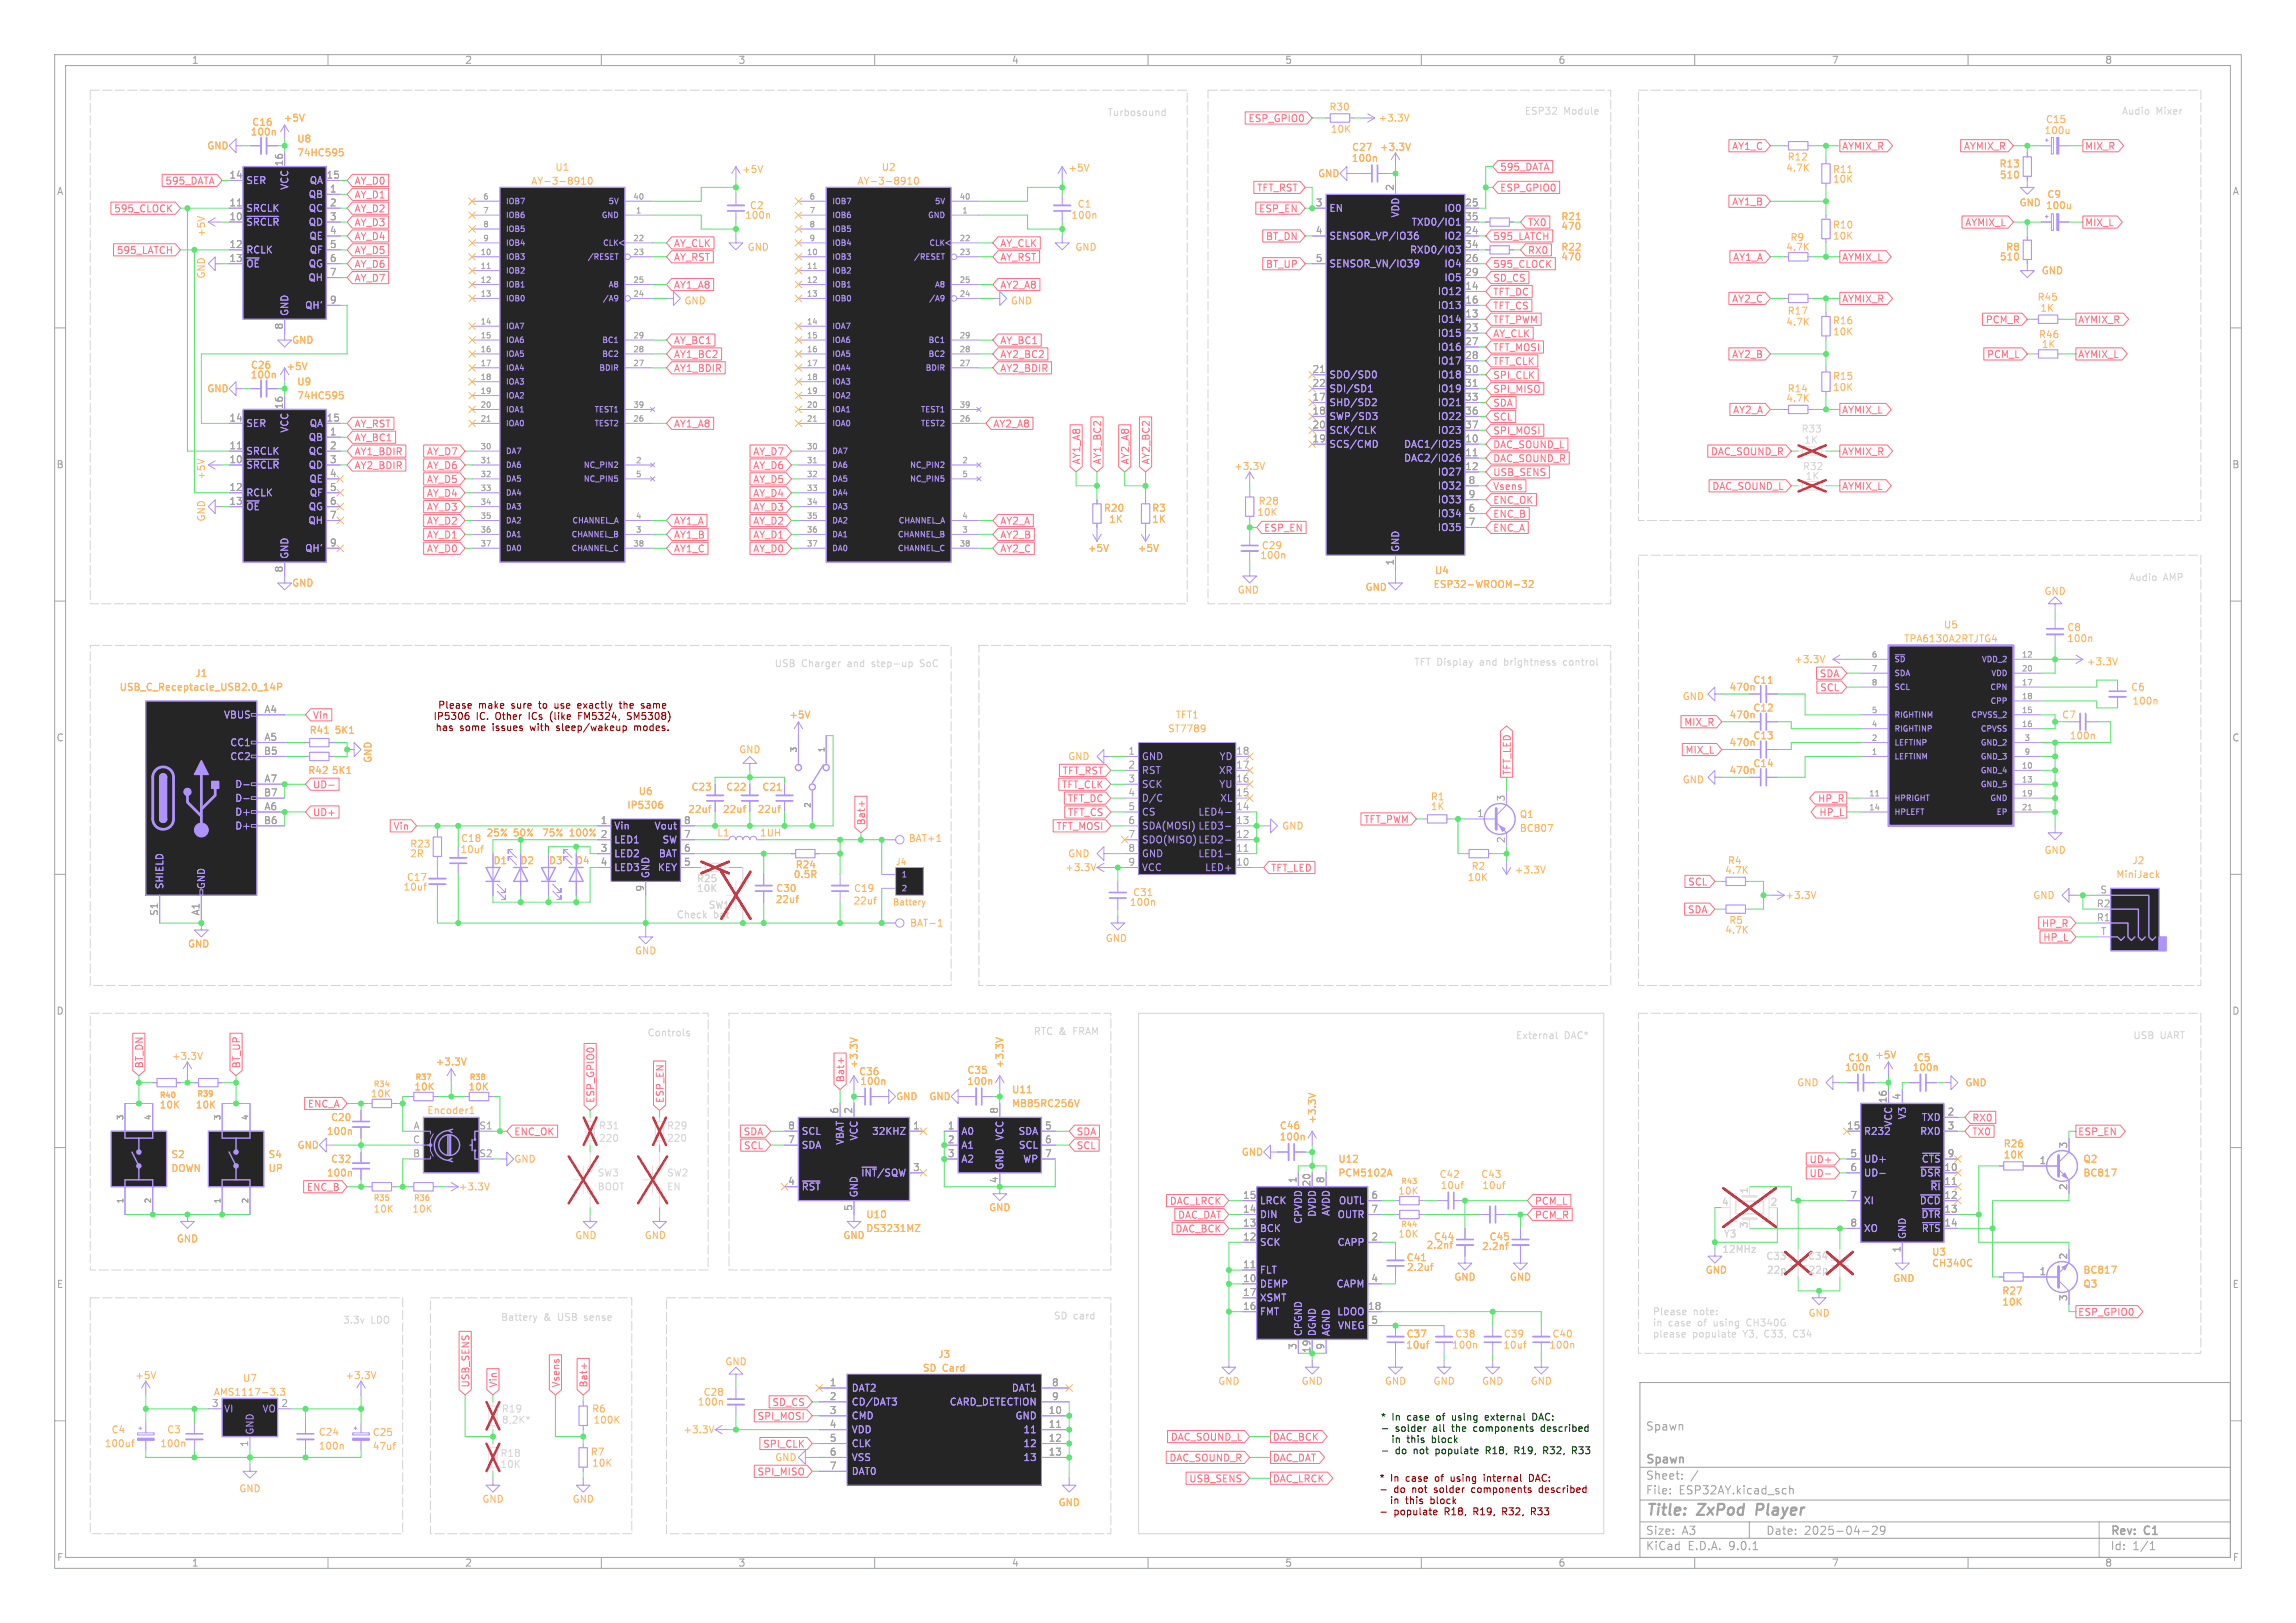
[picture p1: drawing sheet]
<svg xmlns="http://www.w3.org/2000/svg" width="420mm" height="297mm" viewBox="0 0 420 297" stroke-linecap="round" stroke-linejoin="round" font-family="sans-serif">
<defs><g id="words">
<g font-size="2.8" fill="#a2a2a2">
<text x="301" y="277.9">Title:</text>
<text x="310.6" y="277.9">ZxPod</text>
<text x="322.1" y="277.9">Player</text>
</g>
<g font-size="2.1" fill="#a2a2a2">
<text x="301" y="262">Spawn</text>
<text x="301" y="268.2">Spawn</text>
<text x="301" y="273.7">File:</text>
<text x="301" y="271">Sheet:</text>
<text x="307.1" y="273.7">ESP32AY.kicad_sch</text>
<text x="301" y="281.1">Size:</text>
<text x="307.6" y="281.1">A3</text>
<text x="323" y="281.1">Date:</text>
<text x="330" y="281.1">2025-04-29</text>
<text x="386" y="281.3">Rev:</text>
<text x="392.4" y="281.3">C1</text>
<text x="301" y="283.9">KiCad</text>
<text x="308.7" y="283.9">E.D.A.</text>
<text x="316.3" y="283.9">9.0.1</text>
<text x="386" y="283.9">Id:</text>
<text x="390.1" y="283.9">1/1</text>
</g>
<g font-size="1.8" fill="#a2a2a2">
<text x="35" y="11.9">1</text>
<text x="85" y="11.9">2</text>
<text x="135" y="11.9">3</text>
<text x="185" y="11.9">4</text>
<text x="235" y="11.9">5</text>
<text x="285" y="11.9">6</text>
<text x="335" y="11.9">7</text>
<text x="385" y="11.9">8</text>
<text x="10.3" y="35.9">A</text>
<text x="41.9" y="32.8">14</text>
<text x="51.8" y="30.5" transform="rotate(-90 51.8 30.5)">16</text>
<text x="59.6" y="32.8">15</text>
<text x="60.3" y="35.3">1</text>
<text x="255" y="35" transform="rotate(-90 255 35)">2</text>
<text x="408.3" y="35.9">A</text>
<text x="41.9" y="37.8">11</text>
<text x="41.9" y="40.4">10</text>
<text x="60.3" y="37.8">2</text>
<text x="60.3" y="40.4">3</text>
<text x="240.6" y="37.8">3</text>
<text x="267.9" y="37.8">25</text>
<text x="267.9" y="40.4">35</text>
<text x="41.9" y="45.5">12</text>
<text x="60.3" y="42.9">4</text>
<text x="60.3" y="45.5">5</text>
<text x="240.6" y="42.9">4</text>
<text x="267.9" y="42.9">24</text>
<text x="267.9" y="45.5">34</text>
<text x="41.9" y="48">13</text>
<text x="60.3" y="48">6</text>
<text x="60.3" y="50.5">7</text>
<text x="240.6" y="48">5</text>
<text x="267.9" y="48">26</text>
<text x="267.9" y="50.5">29</text>
<text x="267.9" y="53.1">14</text>
<text x="60.3" y="55.6">9</text>
<text x="267.9" y="55.6">16</text>
<text x="267.9" y="58.2">13</text>
<text x="51.8" y="60.4" transform="rotate(-90 51.8 60.4)">8</text>
<text x="267.9" y="60.7">23</text>
<text x="267.9" y="63.2">27</text>
<text x="267.9" y="65.8">28</text>
<text x="240" y="68.3">21</text>
<text x="240" y="70.9">22</text>
<text x="267.9" y="68.3">30</text>
<text x="267.9" y="70.9">31</text>
<text x="41.9" y="77.2">14</text>
<text x="51.8" y="75" transform="rotate(-90 51.8 75)">16</text>
<text x="59.6" y="77.2">15</text>
<text x="240" y="73.4">17</text>
<text x="240" y="75.9">18</text>
<text x="267.9" y="73.4">33</text>
<text x="267.9" y="75.9">36</text>
<text x="41.9" y="82.3">11</text>
<text x="60.3" y="79.8">1</text>
<text x="60.3" y="82.3">2</text>
<text x="240" y="78.5">20</text>
<text x="240" y="81">19</text>
<text x="267.9" y="78.5">37</text>
<text x="267.9" y="81">10</text>
<text x="267.9" y="83.6">11</text>
<text x="10.3" y="85.9">B</text>
<text x="41.9" y="84.8">10</text>
<text x="41.9" y="89.9">12</text>
<text x="60.3" y="84.8">3</text>
<text x="60.3" y="87.4">4</text>
<text x="60.3" y="89.9">5</text>
<text x="267.9" y="86.1">12</text>
<text x="268.5" y="88.6">8</text>
<text x="408.2" y="85.9">B</text>
<text x="41.9" y="92.5">13</text>
<text x="60.3" y="92.5">6</text>
<text x="60.3" y="95">7</text>
<text x="268.5" y="91.2">9</text>
<text x="268.5" y="93.7">6</text>
<text x="60.3" y="100.1">9</text>
<text x="268.5" y="96.3">7</text>
<text x="51.8" y="104.8" transform="rotate(-90 51.8 104.8)">8</text>
<text x="255" y="103.6" transform="rotate(-90 255 103.6)">1</text>
<text x="48.3" y="130.6">A4</text>
<text x="10.3" y="135.9">C</text>
<text x="48.3" y="135.6">A5</text>
<text x="408.2" y="135.9">C</text>
<text x="48.2" y="138.2">B5</text>
<text x="48.3" y="143.3">A7</text>
<text x="206.3" y="138.2">1</text>
<text x="206.3" y="140.7">2</text>
<text x="206.3" y="143.3">3</text>
<text x="226" y="138.2">18</text>
<text x="226" y="140.7">17</text>
<text x="226" y="143.3">16</text>
<text x="48.2" y="145.8">B7</text>
<text x="48.3" y="148.3">A6</text>
<text x="206.3" y="145.8">4</text>
<text x="206.3" y="148.3">5</text>
<text x="226" y="145.8">15</text>
<text x="226" y="148.3">14</text>
<text x="270.1" y="149.6">1</text>
<text x="275.3" y="146.8" transform="rotate(-90 275.3 146.8)">3</text>
<text x="48.2" y="150.9">B6</text>
<text x="109.8" y="150.9">1</text>
<text x="109.8" y="153.4">2</text>
<text x="109.8" y="156">3</text>
<text x="125" y="150.9">8</text>
<text x="125" y="153.4">7</text>
<text x="125" y="156">6</text>
<text x="206.3" y="150.9">6</text>
<text x="206.3" y="153.4">7</text>
<text x="206.3" y="156">8</text>
<text x="226" y="150.9">13</text>
<text x="226" y="153.4">12</text>
<text x="226" y="156">11</text>
<text x="275.3" y="154.4" transform="rotate(-90 275.3 154.4)">2</text>
<text x="109.8" y="158.5">4</text>
<text x="125" y="158.5">5</text>
<text x="206.3" y="158.5">9</text>
<text x="226" y="158.5">10</text>
<text x="29" y="167.7" transform="rotate(-90 29 167.7)">S1</text>
<text x="36.6" y="167.6" transform="rotate(-90 36.6 167.6)">A1</text>
<text x="117.9" y="163.3" transform="rotate(-90 117.9 163.3)">9</text>
<text x="383.5" y="166.1">R2</text>
<text x="384.1" y="163.6">S</text>
<text x="383.5" y="168.7">R1</text>
<text x="384.2" y="171.2">T</text>
<text x="10.3" y="185.9">D</text>
<text x="408.2" y="185.9">D</text>
<text x="153.4" y="203.9" transform="rotate(-90 153.4 203.9)">6</text>
<text x="156" y="203.9" transform="rotate(-90 156 203.9)">2</text>
<text x="182.6" y="203.9" transform="rotate(-90 182.6 203.9)">8</text>
<text x="345.2" y="202" transform="rotate(-90 345.2 202)">16</text>
<text x="347.7" y="201.4" transform="rotate(-90 347.7 201.4)">4</text>
<text x="75.5" y="209.3">C</text>
<text x="75.6" y="206.8">A</text>
<text x="87.6" y="206.8">S1</text>
<text x="144.1" y="206.8">8</text>
<text x="144.1" y="209.3">7</text>
<text x="166.9" y="206.8">1</text>
<text x="173.3" y="206.8">1</text>
<text x="173.3" y="209.3">2</text>
<text x="191.1" y="206.8">5</text>
<text x="191.1" y="209.3">6</text>
<text x="337.8" y="206.8">15</text>
<text x="356.2" y="204.2">2</text>
<text x="356.2" y="206.8">3</text>
<text x="75.5" y="211.8">B</text>
<text x="87.6" y="211.8">S2</text>
<text x="166.9" y="214.4">3</text>
<text x="173.3" y="211.8">3</text>
<text x="191.1" y="211.8">7</text>
<text x="338.4" y="211.8">5</text>
<text x="338.4" y="214.4">6</text>
<text x="355.6" y="214.4">10</text>
<text x="356.2" y="211.8">9</text>
<text x="373" y="213.1">1</text>
<text x="378.2" y="210.3" transform="rotate(-90 378.2 210.3)">3</text>
<text x="144.1" y="216.9">4</text>
<text x="156" y="221.7" transform="rotate(-90 156 221.7)">5</text>
<text x="182.6" y="216.6" transform="rotate(-90 182.6 216.6)">4</text>
<text x="227.3" y="219.5">15</text>
<text x="227.3" y="222">14</text>
<text x="237.2" y="216.6" transform="rotate(-90 237.2 216.6)">1</text>
<text x="239.8" y="217.2" transform="rotate(-90 239.8 217.2)">20</text>
<text x="242.3" y="216.6" transform="rotate(-90 242.3 216.6)">8</text>
<text x="250.8" y="219.5">6</text>
<text x="250.8" y="222">7</text>
<text x="338.4" y="219.5">7</text>
<text x="355.6" y="216.9">11</text>
<text x="355.6" y="219.5">12</text>
<text x="355.6" y="222">13</text>
<text x="378.2" y="217.9" transform="rotate(-90 378.2 217.9)">2</text>
<text x="227.3" y="224.5">13</text>
<text x="227.3" y="227.1">12</text>
<text x="250.8" y="227.1">2</text>
<text x="338.4" y="224.5">8</text>
<text x="355.6" y="224.5">14</text>
<text x="227.3" y="232.2">11</text>
<text x="347.7" y="229.3" transform="rotate(-90 347.7 229.3)">1</text>
<text x="373" y="233.4">1</text>
<text x="378.2" y="230.6" transform="rotate(-90 378.2 230.6)">2</text>
<text x="10.3" y="235.9">E</text>
<text x="227.3" y="234.7">10</text>
<text x="227.3" y="237.2">17</text>
<text x="227.3" y="239.8">16</text>
<text x="250.1" y="239.8">18</text>
<text x="250.8" y="234.7">4</text>
<text x="378.2" y="238.2" transform="rotate(-90 378.2 238.2)">3</text>
<text x="408.3" y="235.9">E</text>
<text x="250.8" y="242.3">5</text>
<text x="237.2" y="247.1" transform="rotate(-90 237.2 247.1)">3</text>
<text x="239.8" y="247.7" transform="rotate(-90 239.8 247.7)">19</text>
<text x="242.3" y="247.1" transform="rotate(-90 242.3 247.1)">9</text>
<text x="38.7" y="257.6">3</text>
<text x="51.4" y="257.6">2</text>
<text x="151.7" y="253.7">1</text>
<text x="151.7" y="256.3">2</text>
<text x="192.3" y="253.7">8</text>
<text x="192.3" y="256.3">9</text>
<text x="151.7" y="258.8">3</text>
<text x="151.7" y="261.4">4</text>
<text x="151.7" y="263.9">5</text>
<text x="191.7" y="258.8">10</text>
<text x="191.7" y="261.4">11</text>
<text x="191.7" y="263.9">12</text>
<text x="45.5" y="264.9" transform="rotate(-90 45.5 264.9)">1</text>
<text x="151.7" y="266.4">6</text>
<text x="151.7" y="269">7</text>
<text x="191.7" y="266.4">13</text>
<text x="10.3" y="285.9">F</text>
<text x="35" y="286.9">1</text>
<text x="85" y="286.9">2</text>
<text x="135" y="286.9">3</text>
<text x="185" y="286.9">4</text>
<text x="235" y="286.9">5</text>
<text x="285" y="286.9">6</text>
<text x="335" y="286.9">7</text>
<text x="385" y="286.9">8</text>
<text x="408.3" y="285.9">F</text>
</g>
<g font-size="1.8" fill="#ffb45b">
<text x="46.1" y="23.2">C16</text>
<text x="51.8" y="22.5">+5V</text>
<text x="243.1" y="20.4">R30</text>
<text x="252.1" y="22.5">+3.3V</text>
<text x="374.2" y="22.7">C15</text>
<text x="37.8" y="27.5">GND</text>
<text x="45.8" y="25">100n</text>
<text x="54.3" y="26.3">U8</text>
<text x="54.3" y="28.8">74HC595</text>
<text x="243.3" y="24.5">10K</text>
<text x="247.2" y="29.8">100n</text>
<text x="247.2" y="27.8">C27</text>
<text x="252.3" y="27.8">+3.3V</text>
<text x="326.9" y="29.6">R12</text>
<text x="373.9" y="24.7">100u</text>
<text x="97.1" y="34">AY-3-8910</text>
<text x="101.5" y="31.5">U1</text>
<text x="135.6" y="31.9">+5V</text>
<text x="156.8" y="34">AY-3-8910</text>
<text x="161.2" y="31.5">U2</text>
<text x="195.3" y="31.6">+5V</text>
<text x="241" y="32.6">GND</text>
<text x="326.7" y="31.6">4.7K</text>
<text x="335.2" y="31.9">R11</text>
<text x="335.2" y="33.6">10K</text>
<text x="365.7" y="30.8">R13</text>
<text x="365.7" y="32.9">510</text>
<text x="136.2" y="40.2">100n</text>
<text x="137.1" y="38.5">C2</text>
<text x="195.9" y="40.2">100n</text>
<text x="197" y="38.2">C1</text>
<text x="285.5" y="40.5">R21</text>
<text x="369.3" y="37.9">GND</text>
<text x="374.2" y="38.5">100u</text>
<text x="374.4" y="36.4">C9</text>
<text x="37.7" y="43.5" transform="rotate(-90 37.7 43.5)">+5V</text>
<text x="136.7" y="46.1">GND</text>
<text x="196.6" y="46.1">GND</text>
<text x="285.5" y="47.9">470</text>
<text x="285.5" y="42.3">470</text>
<text x="285.5" y="46.1">R22</text>
<text x="326.7" y="46.1">4.7K</text>
<text x="327.4" y="44.3">R9</text>
<text x="335.2" y="42">R10</text>
<text x="335.2" y="44">10K</text>
<text x="365.7" y="47.9">510</text>
<text x="366.9" y="46.1">R8</text>
<text x="37.7" y="51.1" transform="rotate(-90 37.7 51.1)">GND</text>
<text x="373.4" y="50.4">GND</text>
<text x="125.1" y="55.9">GND</text>
<text x="184.8" y="55.9">GND</text>
<text x="326.7" y="59.8">4.7K</text>
<text x="326.9" y="57.8">R17</text>
<text x="335.2" y="59.5">R16</text>
<text x="372.6" y="55.2">R45</text>
<text x="373.1" y="57.3">1K</text>
<text x="53.3" y="63.1">GND</text>
<text x="335.2" y="61.6">10K</text>
<text x="372.9" y="62.1">R46</text>
<text x="373.4" y="63.9">1K</text>
<text x="37.8" y="72">GND</text>
<text x="45.8" y="69.4">100n</text>
<text x="45.8" y="67.7">C26</text>
<text x="52.3" y="67.9">+5V</text>
<text x="54.3" y="70.7">U9</text>
<text x="326.9" y="72">R14</text>
<text x="335.2" y="69.7">R15</text>
<text x="335.2" y="71.7">10K</text>
<text x="54.3" y="73.3">74HC595</text>
<text x="326.7" y="73.8">4.7K</text>
<text x="37.7" y="87.9" transform="rotate(-90 37.7 87.9)">+5V</text>
<text x="225.7" y="86.2">+3.3V</text>
<text x="37.7" y="95.5" transform="rotate(-90 37.7 95.5)">GND</text>
<text x="201.8" y="93.8">R20</text>
<text x="202.8" y="95.9">1K</text>
<text x="210.7" y="93.8">R3</text>
<text x="210.7" y="95.9">1K</text>
<text x="229.9" y="94.6">10K</text>
<text x="230.1" y="92.6">R28</text>
<text x="198.9" y="101.2">+5V</text>
<text x="208" y="101.2">+5V</text>
<text x="230.7" y="100.7">C29</text>
<text x="53.3" y="107.5">GND</text>
<text x="230.4" y="102.5">100n</text>
<text x="262.1" y="107.8">ESP32-WROOM-32</text>
<text x="262.4" y="105.3">U4</text>
<text x="226.3" y="108.8">GND</text>
<text x="249.7" y="108.3">GND</text>
<text x="373.9" y="109">GND</text>
<text x="348.2" y="117.7">TPA6130A2RTJTG4</text>
<text x="355.5" y="115.2">U5</text>
<text x="378" y="117.7">100n</text>
<text x="378.1" y="115.7">C8</text>
<text x="35.6" y="124.1">J1</text>
<text x="320.6" y="125.3">C11</text>
<text x="328.1" y="121.5">+3.3V</text>
<text x="381.6" y="121.9">+3.3V</text>
<text x="21.8" y="126.6">USB_C_Receptacle_USB2.0_14P</text>
<text x="144.3" y="131.7">+5V</text>
<text x="215" y="131.7">TFT1</text>
<text x="307.7" y="128.3">GND</text>
<text x="316.3" y="126.6">470n</text>
<text x="316.3" y="131.7">470n</text>
<text x="320.6" y="130.4">C12</text>
<text x="377.1" y="131.7">C7</text>
<text x="389.7" y="126.6">C6</text>
<text x="390" y="129.1">100n</text>
<text x="56.6" y="134.5">R41</text>
<text x="61.1" y="134.5">5K1</text>
<text x="213.6" y="134.2">ST7789</text>
<text x="316.3" y="136.8">470n</text>
<text x="320.6" y="135.5">C13</text>
<text x="378.5" y="135.5">100n</text>
<text x="56.3" y="141.8">R42</text>
<text x="60.6" y="141.8">5K1</text>
<text x="68.2" y="139.7" transform="rotate(-90 68.2 139.7)">GND</text>
<text x="135.1" y="138">GND</text>
<text x="195.3" y="139.3">GND</text>
<text x="307.7" y="143.5">GND</text>
<text x="316.3" y="141.8">470n</text>
<text x="320.6" y="140.6">C14</text>
<text x="114.7" y="148.2">IP5306</text>
<text x="116.7" y="145.6">U6</text>
<text x="125.8" y="148.9">22uf</text>
<text x="126.4" y="144.9">C23</text>
<text x="132.1" y="148.9">22uf</text>
<text x="132.8" y="144.9">C22</text>
<text x="138.5" y="148.9">22uf</text>
<text x="139.4" y="144.9">C21</text>
<text x="261.6" y="146.7">R1</text>
<text x="261.6" y="148.4">1K</text>
<text x="277.9" y="149.9">Q1</text>
<text x="74.9" y="155.3">R23</text>
<text x="84.2" y="154.3">C18</text>
<text x="88.9" y="153.3">25%</text>
<text x="93.7" y="153.3">50%</text>
<text x="99.1" y="153.3">75%</text>
<text x="103.9" y="153.3">100%</text>
<text x="131.1" y="153.3">L1</text>
<text x="138.9" y="153.3">1UH</text>
<text x="166.1" y="154.3">BAT+1</text>
<text x="234.5" y="152">GND</text>
<text x="277.9" y="152.4">BC807</text>
<text x="74.3" y="161.4">C17</text>
<text x="74.9" y="157.1">2R</text>
<text x="84.1" y="156.3">10uf</text>
<text x="90.2" y="158.3">D1</text>
<text x="95.1" y="158.3">D2</text>
<text x="100.3" y="158.3">D3</text>
<text x="105.3" y="158.3">D4</text>
<text x="145.1" y="160.9">0.5R</text>
<text x="145.5" y="159.1">R24</text>
<text x="194.8" y="159.6">+3.3V</text>
<text x="195.3" y="157.1">GND</text>
<text x="268.4" y="161.4">10K</text>
<text x="269.1" y="159.4">R2</text>
<text x="277" y="160">+3.3V</text>
<text x="315.5" y="160.1">4.7K</text>
<text x="316" y="158.3">R4</text>
<text x="373.9" y="156.4">GND</text>
<text x="387" y="160.9">MiniJack</text>
<text x="390" y="158.3">J2</text>
<text x="73.7" y="163.2">10uf</text>
<text x="141.8" y="165.5">22uf</text>
<text x="141.9" y="163.4">C30</text>
<text x="156" y="165.7">22uf</text>
<text x="156.1" y="163.4">C19</text>
<text x="206.6" y="166">100n</text>
<text x="207.2" y="164.2">C31</text>
<text x="326.5" y="164.7">+3.3V</text>
<text x="371.8" y="164.7">GND</text>
<text x="34.3" y="173.6">GND</text>
<text x="166.4" y="169.8">BAT-1</text>
<text x="202.2" y="172.6">GND</text>
<text x="315.5" y="171">4.7K</text>
<text x="316.2" y="169.3">R5</text>
<text x="116.1" y="174.9">GND</text>
<text x="31.3" y="194.1">+3.3V</text>
<text x="79.6" y="195.2">+3.3V</text>
<text x="157.1" y="197">C36</text>
<text x="157.1" y="195.6" transform="rotate(-90 157.1 195.6)">+3.3V</text>
<text x="176.9" y="196.7">C35</text>
<text x="183.7" y="195.6" transform="rotate(-90 183.7 195.6)">+3.3V</text>
<text x="337.4" y="196.2">100n</text>
<text x="338" y="194.4">C10</text>
<text x="342.9" y="193.9">+5V</text>
<text x="349.8" y="196.2">100n</text>
<text x="350.5" y="194.4">C5</text>
<text x="29.1" y="203">10K</text>
<text x="35.7" y="203">10K</text>
<text x="67.7" y="201">10K</text>
<text x="75.7" y="199.7">10K</text>
<text x="85.6" y="199.7">10K</text>
<text x="157.3" y="198.7">100n</text>
<text x="163.8" y="201.5">GND</text>
<text x="169.9" y="201.5">GND</text>
<text x="176.8" y="198.7">100n</text>
<text x="185" y="200.3">U11</text>
<text x="185" y="202.8">MB85RC256V</text>
<text x="328.7" y="199">GND</text>
<text x="359.4" y="199">GND</text>
<text x="59.7" y="207.9">100n</text>
<text x="60.5" y="205.3">C20</text>
<text x="78.1" y="204.1">Encoder1</text>
<text x="234" y="208.9">100n</text>
<text x="234" y="206.9">C46</text>
<text x="240.9" y="205.7" transform="rotate(-90 240.9 205.7)">+3.3V</text>
<text x="31.3" y="212.1">S2</text>
<text x="31.3" y="214.7">DOWN</text>
<text x="49" y="214.7">UP</text>
<text x="49" y="212.1">S4</text>
<text x="54.3" y="210.4">GND</text>
<text x="59.7" y="215.5">100n</text>
<text x="60.5" y="213">C32</text>
<text x="94" y="213">GND</text>
<text x="227.1" y="211.7">GND</text>
<text x="244.7" y="213">U12</text>
<text x="244.7" y="215.5">PCM5102A</text>
<text x="263.2" y="215.7">C42</text>
<text x="270.8" y="215.7">C43</text>
<text x="366.4" y="210.2">R26</text>
<text x="366.4" y="212.2">10K</text>
<text x="381" y="215.5">BC817</text>
<text x="381" y="213">Q2</text>
<text x="83.8" y="218">+3.3V</text>
<text x="180.8" y="221.8">GND</text>
<text x="255.7" y="218.8">10K</text>
<text x="263.4" y="217.8">10uf</text>
<text x="271.1" y="217.8">10uf</text>
<text x="32.3" y="227.6">GND</text>
<text x="68.2" y="222.1">10K</text>
<text x="75.3" y="222.1">10K</text>
<text x="105.1" y="226.9">GND</text>
<text x="117.8" y="226.9">GND</text>
<text x="154.2" y="226.9">GND</text>
<text x="158.4" y="223.1">U10</text>
<text x="158.4" y="225.7">DS3231MZ</text>
<text x="255.7" y="226.7">10K</text>
<text x="262.2" y="227.2">C44</text>
<text x="272.4" y="227.2">C45</text>
<text x="257.2" y="231">C41</text>
<text x="257.3" y="232.8">2.2uf</text>
<text x="260.8" y="228.7">2.2nf</text>
<text x="271" y="229">2.2nf</text>
<text x="311.9" y="233.3">GND</text>
<text x="353.3" y="230">U3</text>
<text x="353.3" y="232">CH340C</text>
<text x="381" y="233.3">BC817</text>
<text x="265.9" y="234.5">GND</text>
<text x="276.1" y="234.5">GND</text>
<text x="346.2" y="234.8">GND</text>
<text x="366.2" y="237.1">R27</text>
<text x="366.2" y="239.1">10K</text>
<text x="381" y="235.8">Q3</text>
<text x="257.2" y="245">C37</text>
<text x="266.1" y="245">C38</text>
<text x="275" y="245">C39</text>
<text x="283.9" y="245">C40</text>
<text x="330.7" y="241.1">GND</text>
<text x="132.6" y="250">GND</text>
<text x="168.7" y="251.2">SD Card</text>
<text x="171.5" y="248.7">J3</text>
<text x="257.1" y="247">10uf</text>
<text x="265.5" y="247">100n</text>
<text x="274.9" y="247">10uf</text>
<text x="283.3" y="247">100n</text>
<text x="24.6" y="252.6">+5V</text>
<text x="39" y="255.6">AMS1117-3.3</text>
<text x="44.3" y="253.1">U7</text>
<text x="63.1" y="252.6">+3.3V</text>
<text x="127.6" y="257.4">100n</text>
<text x="128.6" y="255.6">C28</text>
<text x="222.8" y="253.6">GND</text>
<text x="238" y="253.6">GND</text>
<text x="253.2" y="253.6">GND</text>
<text x="262.1" y="253.6">GND</text>
<text x="271" y="253.6">GND</text>
<text x="279.9" y="253.6">GND</text>
<text x="20.3" y="262.5">C4</text>
<text x="30.5" y="262.5">C3</text>
<text x="58.2" y="262.9">C24</text>
<text x="68.1" y="263">C25</text>
<text x="108.2" y="258.7">R6</text>
<text x="108.5" y="260.7">100K</text>
<text x="124.9" y="262.5">+3.3V</text>
<text x="19.1" y="265">100uf</text>
<text x="29.2" y="265">100n</text>
<text x="58.2" y="265.5">100n</text>
<text x="68.1" y="265.5">47uf</text>
<text x="108" y="266.5">R7</text>
<text x="108.2" y="268.6">10K</text>
<text x="141.7" y="267.6">GND</text>
<text x="43.7" y="273.3">GND</text>
<text x="88.1" y="275.2">GND</text>
<text x="104.7" y="275.2">GND</text>
<text x="193.5" y="275.8">GND</text>
</g>
<g font-size="1.8" fill="#d4d4d4">
<text x="202.5" y="21.4">Turbosound</text>
<text x="278.8" y="21.2">ESP32</text>
<text x="286" y="21.2">Module</text>
<text x="388.1" y="21.2">Audio</text>
<text x="394.4" y="21.2">Mixer</text>
<text x="389.4" y="106.5">Audio</text>
<text x="395.7" y="106.5">AMP</text>
<text x="141.6" y="122.3">USB</text>
<text x="146.6" y="122.3">Charger</text>
<text x="155.1" y="122.3">and</text>
<text x="159.8" y="122.3">step-up</text>
<text x="168.8" y="122.3">SoC</text>
<text x="258.6" y="122">TFT Display</text>
<text x="270.8" y="122">and</text>
<text x="275.4" y="122">brightness</text>
<text x="286.5" y="122">control</text>
<text x="118.4" y="189.8">Controls</text>
<text x="189" y="189.6">RTC &amp;</text>
<text x="196.4" y="189.6">FRAM</text>
<text x="277.2" y="190.4">External</text>
<text x="286.1" y="190.4">DAC*</text>
<text x="390.2" y="190.4">USB</text>
<text x="395.1" y="190.4">UART</text>
<text x="62.7" y="242.4">3.3v</text>
<text x="67.8" y="242.4">LDO</text>
<text x="91.6" y="241.9">Battery</text>
<text x="99.4" y="241.9">&amp;</text>
<text x="102.2" y="241.9">USB</text>
<text x="107.2" y="241.9">sense</text>
<text x="192.7" y="241.7">SD card</text>
<text x="302.3" y="240.9">Please</text>
<text x="302.3" y="242.9">in</text>
<text x="302.3" y="245">please</text>
<text x="305.2" y="242.9">case</text>
<text x="309.6" y="245">populate</text>
<text x="309.7" y="240.9">note:</text>
<text x="310.7" y="242.9">of</text>
<text x="313.8" y="242.9">using</text>
<text x="319" y="245">Y3,</text>
<text x="320" y="242.9">CH340G</text>
<text x="323.1" y="245">C33,</text>
<text x="328.5" y="245">C34</text>
</g>
<g font-size="1.8" fill="#ff6d7f">
<text x="228.3" y="22.5">ESP_GPIO0</text>
<text x="316.8" y="27.6">AY1_C</text>
<text x="336.9" y="27.6">AYMIX_R</text>
<text x="359.1" y="27.6">AYMIX_R</text>
<text x="381.3" y="27.6">MIX_R</text>
<text x="30.2" y="34">595_DATA</text>
<text x="64.8" y="34">AY_D0</text>
<text x="229.8" y="35.2">TFT_RST</text>
<text x="274.3" y="31.4">595_DATA</text>
<text x="274.3" y="35.2">ESP_GPIO0</text>
<text x="20.8" y="39.1">595_CLOCK</text>
<text x="64.8" y="39.1">AY_D2</text>
<text x="64.8" y="41.6">AY_D3</text>
<text x="64.8" y="36.5">AY_D1</text>
<text x="230.2" y="39.1">ESP_EN</text>
<text x="279.4" y="41.6">TX0</text>
<text x="316.8" y="37.8">AY1_B</text>
<text x="359.4" y="41.6">AYMIX_L</text>
<text x="381.3" y="41.6">MIX_L</text>
<text x="21.3" y="46.7">595_LATCH</text>
<text x="64.8" y="46.7">AY_D5</text>
<text x="64.8" y="44.1">AY_D4</text>
<text x="123.2" y="45.4">AY_CLK</text>
<text x="123.2" y="47.9">AY_RST</text>
<text x="182.9" y="47.9">AY_RST</text>
<text x="182.9" y="45.4">AY_CLK</text>
<text x="231.5" y="44.1">BT_DN</text>
<text x="273" y="44.1">595_LATCH</text>
<text x="279.4" y="46.7">RX0</text>
<text x="316.9" y="47.9">AY1_A</text>
<text x="336.9" y="47.9">AYMIX_L</text>
<text x="64.8" y="51.8">AY_D7</text>
<text x="64.8" y="49.2">AY_D6</text>
<text x="123.2" y="53">AY1_A8</text>
<text x="182.9" y="53">AY2_A8</text>
<text x="231.5" y="49.2">BT_UP</text>
<text x="273" y="51.8">SD_CS</text>
<text x="273" y="49.2">595_CLOCK</text>
<text x="273" y="56.8">TFT_CS</text>
<text x="273" y="59.4">TFT_PWM</text>
<text x="273" y="54.3">TFT_DC</text>
<text x="316.8" y="55.6">AY2_C</text>
<text x="336.9" y="55.6">AYMIX_R</text>
<text x="363.1" y="59.4">PCM_R</text>
<text x="380" y="59.4">AYMIX_R</text>
<text x="123.2" y="65.7">AY1_BC2</text>
<text x="123.2" y="63.2">AY_BC1</text>
<text x="182.9" y="65.7">AY2_BC2</text>
<text x="182.9" y="63.2">AY_BC1</text>
<text x="273" y="61.9">AY_CLK</text>
<text x="273" y="64.5">TFT_MOSI</text>
<text x="316.8" y="65.7">AY2_B</text>
<text x="363.4" y="65.7">PCM_L</text>
<text x="380" y="65.7">AYMIX_L</text>
<text x="123.2" y="68.3">AY1_BDIR</text>
<text x="182.9" y="68.3">AY2_BDIR</text>
<text x="273" y="69.5">SPI_CLK</text>
<text x="273" y="67">TFT_CLK</text>
<text x="273" y="72.1">SPI_MISO</text>
<text x="273" y="77.2">SCL</text>
<text x="273" y="74.6">SDA</text>
<text x="316.9" y="75.9">AY2_A</text>
<text x="336.9" y="75.9">AYMIX_L</text>
<text x="64.8" y="78.4">AY_RST</text>
<text x="64.8" y="81">AY_BC1</text>
<text x="64.8" y="83.5">AY1_BDIR</text>
<text x="78" y="83.5">AY_D7</text>
<text x="123.2" y="78.4">AY1_A8</text>
<text x="137.7" y="83.5">AY_D7</text>
<text x="181.6" y="78.4">AY2_A8</text>
<text x="273" y="79.7">SPI_MOSI</text>
<text x="273" y="82.2">DAC_SOUND_L</text>
<text x="312.9" y="83.5">DAC_SOUND_R</text>
<text x="336.9" y="83.5">AYMIX_R</text>
<text x="64.8" y="86">AY2_BDIR</text>
<text x="78" y="88.6">AY_D5</text>
<text x="78" y="86">AY_D6</text>
<text x="137.7" y="88.6">AY_D5</text>
<text x="137.7" y="86">AY_D6</text>
<text x="197.8" y="85.1" transform="rotate(-90 197.8 85.1)">AY1_A8</text>
<text x="201.6" y="85.1" transform="rotate(-90 201.6 85.1)">AY1_BC2</text>
<text x="206.7" y="85.1" transform="rotate(-90 206.7 85.1)">AY2_A8</text>
<text x="210.5" y="85.1" transform="rotate(-90 210.5 85.1)">AY2_BC2</text>
<text x="273" y="84.8">DAC_SOUND_R</text>
<text x="273" y="87.3">USB_SENS</text>
<text x="273" y="89.9">Vsens</text>
<text x="313.1" y="89.9">DAC_SOUND_L</text>
<text x="336.9" y="89.9">AYMIX_L</text>
<text x="78" y="93.7">AY_D3</text>
<text x="78" y="91.1">AY_D4</text>
<text x="137.7" y="91.1">AY_D4</text>
<text x="137.7" y="93.7">AY_D3</text>
<text x="273" y="92.4">ENC_OK</text>
<text x="273" y="94.9">ENC_B</text>
<text x="78" y="101.3">AY_D0</text>
<text x="78" y="98.7">AY_D1</text>
<text x="78" y="96.2">AY_D2</text>
<text x="123.2" y="101.3">AY1_C</text>
<text x="123.2" y="96.2">AY1_A</text>
<text x="123.2" y="98.7">AY1_B</text>
<text x="137.7" y="96.2">AY_D2</text>
<text x="137.7" y="98.7">AY_D1</text>
<text x="137.7" y="101.3">AY_D0</text>
<text x="182.9" y="96.2">AY2_A</text>
<text x="182.9" y="101.3">AY2_C</text>
<text x="182.9" y="98.7">AY2_B</text>
<text x="231.1" y="97.5">ESP_EN</text>
<text x="273" y="97.5">ENC_A</text>
<text x="332.8" y="124.1">SDA</text>
<text x="57.1" y="131.8">Vin</text>
<text x="332.8" y="126.7">SCL</text>
<text x="308" y="133">MIX_R</text>
<text x="194.3" y="141.9">TFT_RST</text>
<text x="276.5" y="141.9" transform="rotate(-90 276.5 141.9)">TFT_LED</text>
<text x="308.2" y="138.1">MIX_L</text>
<text x="57.1" y="144.5">UD-</text>
<text x="57.1" y="149.5">UD+</text>
<text x="194.2" y="144.5">TFT_CLK</text>
<text x="195.2" y="147">TFT_DC</text>
<text x="195.3" y="149.5">TFT_CS</text>
<text x="332.5" y="147">HP_R</text>
<text x="332.7" y="149.5">HP_L</text>
<text x="71.9" y="152.1">Vin</text>
<text x="158.4" y="151.1" transform="rotate(-90 158.4 151.1)">Bat+</text>
<text x="193.1" y="152.1">TFT_MOSI</text>
<text x="249.4" y="150.8">TFT_PWM</text>
<text x="232.4" y="159.7">TFT_LED</text>
<text x="308.6" y="167.3">SDA</text>
<text x="308.7" y="162.2">SCL</text>
<text x="373.4" y="169.9">HP_R</text>
<text x="373.7" y="172.4">HP_L</text>
<text x="26.4" y="195.6" transform="rotate(-90 26.4 195.6)">BT_DN</text>
<text x="44.1" y="195.6" transform="rotate(-90 44.1 195.6)">BT_UP</text>
<text x="56.2" y="202.9">ENC_A</text>
<text x="108.9" y="201.9" transform="rotate(-90 108.9 201.9)">ESP_GPIO0</text>
<text x="121.6" y="201.9" transform="rotate(-90 121.6 201.9)">ESP_EN</text>
<text x="154.6" y="198.1" transform="rotate(-90 154.6 198.1)">Bat+</text>
<text x="94" y="208">ENC_OK</text>
<text x="135.9" y="208">SDA</text>
<text x="196.8" y="208">SDA</text>
<text x="360.7" y="205.4">RX0</text>
<text x="360.7" y="208">TX0</text>
<text x="380" y="208">ESP_EN</text>
<text x="136" y="210.5">SCL</text>
<text x="196.8" y="210.5">SCL</text>
<text x="330.9" y="215.6">UD-</text>
<text x="330.9" y="213">UD+</text>
<text x="56" y="218.1">ENC_B</text>
<text x="213.9" y="220.7">DAC_LRCK</text>
<text x="280.7" y="220.7">PCM_L</text>
<text x="214.9" y="225.7">DAC_BCK</text>
<text x="215.4" y="223.2">DAC_DAT</text>
<text x="280.7" y="223.2">PCM_R</text>
<text x="380" y="241">ESP_GPIO0</text>
<text x="86" y="254" transform="rotate(-90 86 254)">USB_SENS</text>
<text x="91.1" y="254" transform="rotate(-90 91.1 254)">Vin</text>
<text x="102.6" y="254" transform="rotate(-90 102.6 254)">Vsens</text>
<text x="107.6" y="254" transform="rotate(-90 107.6 254)">Bat+</text>
<text x="141.2" y="257.5">SD_CS</text>
<text x="138.5" y="260">SPI_MOSI</text>
<text x="214.1" y="263.8">DAC_SOUND_L</text>
<text x="232.7" y="263.8">DAC_BCK</text>
<text x="139.5" y="265.1">SPI_CLK</text>
<text x="213.8" y="267.7">DAC_SOUND_R</text>
<text x="232.7" y="267.7">DAC_DAT</text>
<text x="138.5" y="270.2">SPI_MISO</text>
<text x="217.5" y="271.5">USB_SENS</text>
<text x="232.7" y="271.5">DAC_LRCK</text>
</g>
<g font-size="1.8" fill="#af92fb">
<text x="45" y="33.9">SER</text>
<text x="52.9" y="34.8" transform="rotate(-90 52.9 34.8)">VCC</text>
<text x="56.6" y="33.9">QA</text>
<text x="45" y="39">SRCLK</text>
<text x="45" y="41.5">~{SRCLR}</text>
<text x="56.4" y="36.4">QB</text>
<text x="56.4" y="39">QC</text>
<text x="56.4" y="41.5">QD</text>
<text x="243.1" y="39">EN</text>
<text x="256.1" y="39.9" transform="rotate(-90 256.1 39.9)">VDD</text>
<text x="258.1" y="41.5">TXD0/IO1</text>
<text x="264.1" y="39">IO0</text>
<text x="45" y="46.6">RCLK</text>
<text x="56.5" y="44">QE</text>
<text x="56.6" y="46.6">QF</text>
<text x="243.1" y="44">SENSOR_VP/IO36</text>
<text x="257.8" y="46.6">RXD0/IO3</text>
<text x="264.1" y="44">IO2</text>
<text x="45" y="49.1">~{OE}</text>
<text x="56.3" y="51.7">QH</text>
<text x="56.4" y="49.1">QG</text>
<text x="243.1" y="49.1">SENSOR_VN/IO39</text>
<text x="264.1" y="49.1">IO4</text>
<text x="264.1" y="51.7">IO5</text>
<text x="52.9" y="57.9" transform="rotate(-90 52.9 57.9)">GND</text>
<text x="55.7" y="56.7">QH'</text>
<text x="262.9" y="54.2">IO12</text>
<text x="262.9" y="56.7">IO13</text>
<text x="262.9" y="59.3">IO14</text>
<text x="262.9" y="61.8">IO15</text>
<text x="262.9" y="64.4">IO16</text>
<text x="243.1" y="69.4">SDO/SD0</text>
<text x="243.1" y="72">SDI/SD1</text>
<text x="262.9" y="66.9">IO17</text>
<text x="262.9" y="69.4">IO18</text>
<text x="262.9" y="72">IO19</text>
<text x="243.1" y="74.5">SHD/SD2</text>
<text x="243.1" y="77.1">SWP/SD3</text>
<text x="262.9" y="74.5">IO21</text>
<text x="262.9" y="77.1">IO22</text>
<text x="45" y="78.3">SER</text>
<text x="45" y="83.4">SRCLK</text>
<text x="52.9" y="79.3" transform="rotate(-90 52.9 79.3)">VCC</text>
<text x="56.4" y="80.9">QB</text>
<text x="56.4" y="83.4">QC</text>
<text x="56.6" y="78.3">QA</text>
<text x="243.1" y="79.6">SCK/CLK</text>
<text x="243.1" y="82.1">SCS/CMD</text>
<text x="256.7" y="82.1">DAC1/IO25</text>
<text x="262.9" y="79.6">IO23</text>
<text x="45" y="86">~{SRCLR}</text>
<text x="56.4" y="86">QD</text>
<text x="56.5" y="88.5">QE</text>
<text x="256.7" y="84.7">DAC2/IO26</text>
<text x="262.9" y="87.2">IO27</text>
<text x="262.9" y="89.8">IO32</text>
<text x="45" y="91">RCLK</text>
<text x="45" y="93.6">~{OE}</text>
<text x="56.4" y="93.6">QG</text>
<text x="56.6" y="91">QF</text>
<text x="262.9" y="92.3">IO33</text>
<text x="262.9" y="94.8">IO34</text>
<text x="55.7" y="101.2">QH'</text>
<text x="56.3" y="96.1">QH</text>
<text x="256.1" y="101.1" transform="rotate(-90 256.1 101.1)">GND</text>
<text x="262.9" y="97.4">IO35</text>
<text x="52.9" y="102.4" transform="rotate(-90 52.9 102.4)">GND</text>
<text x="40.9" y="131.7">VBUS</text>
<text x="42" y="136.8">CC1</text>
<text x="42" y="139.3">CC2</text>
<text x="208.8" y="139.3">GND</text>
<text x="208.8" y="141.8">RST</text>
<text x="222.9" y="141.8">XR</text>
<text x="223" y="139.3">YD</text>
<text x="42.9" y="144.4">D-</text>
<text x="42.9" y="146.9">D-</text>
<text x="42.9" y="149.5">D+</text>
<text x="208.8" y="144.4">SCK</text>
<text x="208.8" y="146.9">D/C</text>
<text x="208.8" y="149.5">CS</text>
<text x="219.1" y="149.5">LED4-</text>
<text x="222.9" y="144.4">YU</text>
<text x="223.1" y="146.9">XL</text>
<text x="42.9" y="152">D+</text>
<text x="112.3" y="152">Vin</text>
<text x="112.3" y="154.5">LED1</text>
<text x="119.6" y="152">Vout</text>
<text x="121.1" y="154.5">SW</text>
<text x="208.8" y="152">SDA(MOSI) LED3-</text>
<text x="208.8" y="154.5">SDO(MISO) LED2-</text>
<text x="112.3" y="157.1">LED2</text>
<text x="112.3" y="159.6">LED3</text>
<text x="119" y="160.8" transform="rotate(-90 119 160.8)">GND</text>
<text x="120.2" y="159.6">KEY</text>
<text x="120.4" y="157.1">BAT</text>
<text x="208.8" y="157.1">GND</text>
<text x="208.8" y="159.6">VCC</text>
<text x="219.1" y="157.1">LED1-</text>
<text x="220.3" y="159.6">LED+</text>
<text x="30.1" y="162.8" transform="rotate(-90 30.1 162.8)">SHIELD</text>
<text x="37.7" y="162.8" transform="rotate(-90 37.7 162.8)">GND</text>
<text x="146.6" y="207.9">SCL</text>
<text x="154.5" y="209.6" transform="rotate(-90 154.5 209.6)">VBAT</text>
<text x="157.1" y="208.8" transform="rotate(-90 157.1 208.8)">VCC</text>
<text x="159.4" y="207.9">32KHZ</text>
<text x="175.8" y="207.9">A0</text>
<text x="183.7" y="208.8" transform="rotate(-90 183.7 208.8)">VCC</text>
<text x="186.2" y="207.9">SDA</text>
<text x="340.9" y="207.9">R232</text>
<text x="346.3" y="206.3" transform="rotate(-90 346.3 206.3)">VCC</text>
<text x="348.8" y="204.9" transform="rotate(-90 348.8 204.9)">V3</text>
<text x="351.1" y="207.9">RXD</text>
<text x="351.4" y="205.3">TXD</text>
<text x="146.6" y="210.4">SDA</text>
<text x="157.4" y="215.5">~{INT}/SQW</text>
<text x="175.8" y="210.4">A1</text>
<text x="175.8" y="213">A2</text>
<text x="183.7" y="214.1" transform="rotate(-90 183.7 214.1)">GND</text>
<text x="186.3" y="210.4">SCL</text>
<text x="187.1" y="213">WP</text>
<text x="340.9" y="213">UD+</text>
<text x="340.9" y="215.5">UD-</text>
<text x="351.1" y="215.5">~{DSR}</text>
<text x="351.4" y="213">~{CTS}</text>
<text x="146.6" y="218">~{RST}</text>
<text x="157.1" y="219.2" transform="rotate(-90 157.1 219.2)">GND</text>
<text x="230.4" y="220.6">LRCK</text>
<text x="244.8" y="220.6">OUTL</text>
<text x="340.9" y="220.6">XI</text>
<text x="351.1" y="220.6">~{DCD}</text>
<text x="353" y="218">~{RI}</text>
<text x="230.4" y="223.1">DIN</text>
<text x="230.4" y="225.7">BCK</text>
<text x="238.4" y="224" transform="rotate(-90 238.4 224)">CPVDD</text>
<text x="240.9" y="222.8" transform="rotate(-90 240.9 222.8)">DVDD</text>
<text x="243.4" y="222.6" transform="rotate(-90 243.4 222.6)">AVDD</text>
<text x="244.6" y="223.1">OUTR</text>
<text x="340.9" y="225.7">XO</text>
<text x="348.8" y="226.8" transform="rotate(-90 348.8 226.8)">GND</text>
<text x="351.4" y="223.1">~{DTR}</text>
<text x="351.4" y="225.7">~{RTS}</text>
<text x="230.4" y="228.2">SCK</text>
<text x="230.4" y="233.3">FLT</text>
<text x="244.6" y="228.2">CAPP</text>
<text x="230.4" y="235.8">DEMP</text>
<text x="230.4" y="238.4">XSMT</text>
<text x="244.4" y="235.8">CAPM</text>
<text x="230.4" y="240.9">FMT</text>
<text x="238.4" y="244.6" transform="rotate(-90 238.4 244.6)">CPGND</text>
<text x="240.9" y="244.6" transform="rotate(-90 240.9 244.6)">DGND</text>
<text x="243.4" y="244.6" transform="rotate(-90 243.4 244.6)">AGND</text>
<text x="244.5" y="240.9">LDOO</text>
<text x="244.6" y="243.4">VNEG</text>
<text x="155.7" y="254.9">DAT2</text>
<text x="155.7" y="257.4">CD/DAT3</text>
<text x="173.6" y="257.4">CARD_DETECTION</text>
<text x="185" y="254.9">DAT1</text>
<text x="40.9" y="258.7">VI</text>
<text x="46.6" y="262.6" transform="rotate(-90 46.6 262.6)">GND</text>
<text x="47.9" y="258.7">VO</text>
<text x="155.7" y="259.9">CMD</text>
<text x="155.7" y="262.5">VDD</text>
<text x="185.7" y="259.9">GND</text>
<text x="187.1" y="262.5">11</text>
<text x="155.7" y="265">CLK</text>
<text x="155.7" y="267.6">VSS</text>
<text x="187.1" y="265">12</text>
<text x="187.1" y="267.6">13</text>
<text x="155.7" y="270.1">DAT0</text>
</g>
<g font-size="1.8" fill="#d6d6d6">
<text x="329.4" y="79.3">R33</text>
<text x="330" y="81.4">1K</text>
<text x="329.7" y="86.2">R32</text>
<text x="330.2" y="88">1K</text>
<text x="127.4" y="161.6">R25</text>
<text x="127.4" y="163.4">10K</text>
<text x="129.5" y="166.5">SW1</text>
<text x="123.7" y="168.2">Check</text>
<text x="130.5" y="168.2">bat</text>
<text x="109.5" y="209.1">220</text>
<text x="109.5" y="206.9">R31</text>
<text x="121.9" y="209.1">220</text>
<text x="121.9" y="206.9">R29</text>
<text x="109.2" y="215.5">SW3</text>
<text x="121.9" y="215.5">SW2</text>
<text x="109.2" y="218">BOOT</text>
<text x="315.2" y="226.7">Y3</text>
<text x="315" y="229.5">12MHz</text>
<text x="323" y="230.7">C33</text>
<text x="323.1" y="233.3">22p</text>
<text x="330.6" y="230.7">C34</text>
<text x="330.7" y="233.3">22p</text>
<text x="91.7" y="258.7">R19</text>
<text x="91.4" y="266.8">R18</text>
<text x="91.4" y="268.8">10K</text>
</g>
<g font-size="1.8" fill="#840000">
<text x="79.2" y="131.9">IP5306</text>
<text x="80.1" y="129.9">Please</text>
<text x="87.1" y="131.9">IC.</text>
<text x="87.5" y="129.9">make</text>
<text x="90.8" y="131.9">Other</text>
<text x="93.7" y="129.9">sure</text>
<text x="97" y="131.9">ICs</text>
<text x="98.9" y="129.9">to</text>
<text x="101.1" y="131.9">(like</text>
<text x="101.9" y="129.9">use</text>
<text x="106.4" y="129.9">exactly</text>
<text x="106.5" y="131.9">FM5324,</text>
<text x="114.2" y="129.9">the</text>
<text x="115.6" y="131.9">SM5308)</text>
<text x="118.4" y="129.9">same</text>
<text x="79.6" y="134">has</text>
<text x="84.1" y="134">some</text>
<text x="90.2" y="134">issues</text>
<text x="97.3" y="134">with</text>
<text x="102.3" y="134">sleep/wakeup</text>
<text x="116.7" y="134">modes.</text>
<text x="252.2" y="271.4">*</text>
<text x="254.4" y="271.4">In</text>
<text x="254.6" y="275.4">in</text>
<text x="255" y="273.4">do</text>
<text x="257.3" y="271.4">case</text>
<text x="257.5" y="275.4">this</text>
<text x="258.4" y="273.4">not</text>
<text x="262.2" y="275.4">block</text>
<text x="262.6" y="273.4">solder</text>
<text x="262.8" y="271.4">of</text>
<text x="265.9" y="271.4">using</text>
<text x="269.7" y="273.4">components</text>
<text x="272.1" y="271.4">internal</text>
<text x="280.6" y="271.4">DAC:</text>
<text x="282.2" y="273.4">described</text>
<text x="255" y="277.5">populate</text>
<text x="264.4" y="277.5">R18,</text>
<text x="269.8" y="277.5">R19,</text>
<text x="275.3" y="277.5">R32,</text>
<text x="280.8" y="277.5">R33</text>
</g>
<g font-size="1.8" fill="#d0d0d0">
<text x="314.9" y="220.7">4</text>
<text x="319.8" y="218.5" transform="rotate(-90 319.8 218.5)">1</text>
<text x="323.8" y="220.7">2</text>
<text x="319.8" y="224.9" transform="rotate(-90 319.8 224.9)">3</text>
</g>
<g font-size="1.8" fill="#004800">
<text x="252.5" y="260.2">*</text>
<text x="254.6" y="260.2">In</text>
<text x="255.2" y="262.2">solder</text>
<text x="257.5" y="260.2">case</text>
<text x="262.3" y="262.2">all</text>
<text x="263.1" y="260.2">of</text>
<text x="265.9" y="262.2">the</text>
<text x="266.1" y="260.2">using</text>
<text x="270" y="262.2">components</text>
<text x="272.4" y="260.2">external</text>
<text x="281.2" y="260.2">DAC:</text>
<text x="282.6" y="262.2">described</text>
<text x="254.8" y="264.3">in</text>
<text x="255.2" y="266.3">do</text>
<text x="257.7" y="264.3">this</text>
<text x="258.7" y="266.3">not</text>
<text x="262.4" y="264.3">block</text>
<text x="262.9" y="266.3">populate</text>
<text x="272.3" y="266.3">R18,</text>
<text x="277.7" y="266.3">R19,</text>
<text x="283.2" y="266.3">R32,</text>
<text x="288.7" y="266.3">R33</text>
</g>
<g font-size="1.6" fill="#ffb45b">
<text x="163.8" y="158.5">J4</text>
<text x="163.2" y="165.9">Battery</text>
</g>
<g font-size="1.4" fill="#a2a2a2">
<text x="88.3" y="36.6">6</text>
<text x="88.3" y="39.1">7</text>
<text x="88.3" y="41.7">8</text>
<text x="115.7" y="36.6">40</text>
<text x="116.2" y="39.1">1</text>
<text x="148" y="36.6">6</text>
<text x="148" y="39.1">7</text>
<text x="148" y="41.7">8</text>
<text x="175.4" y="36.6">40</text>
<text x="175.9" y="39.1">1</text>
<text x="87.8" y="46.7">10</text>
<text x="88.3" y="44.2">9</text>
<text x="115.7" y="44.2">22</text>
<text x="115.7" y="46.7">23</text>
<text x="147.5" y="46.7">10</text>
<text x="148" y="44.2">9</text>
<text x="175.4" y="44.2">22</text>
<text x="175.4" y="46.7">23</text>
<text x="87.8" y="49.3">11</text>
<text x="87.8" y="51.8">12</text>
<text x="115.7" y="51.8">25</text>
<text x="147.5" y="49.3">11</text>
<text x="147.5" y="51.8">12</text>
<text x="175.4" y="51.8">25</text>
<text x="87.8" y="54.4">13</text>
<text x="87.8" y="59.4">14</text>
<text x="115.7" y="54.4">24</text>
<text x="147.5" y="54.4">13</text>
<text x="147.5" y="59.4">14</text>
<text x="175.4" y="54.4">24</text>
<text x="87.8" y="62">15</text>
<text x="87.8" y="64.5">16</text>
<text x="115.7" y="62">29</text>
<text x="115.7" y="64.5">28</text>
<text x="147.5" y="62">15</text>
<text x="147.5" y="64.5">16</text>
<text x="175.4" y="62">29</text>
<text x="175.4" y="64.5">28</text>
<text x="87.8" y="67.1">17</text>
<text x="87.8" y="69.6">18</text>
<text x="115.7" y="67.1">27</text>
<text x="147.5" y="67.1">17</text>
<text x="147.5" y="69.6">18</text>
<text x="175.4" y="67.1">27</text>
<text x="87.8" y="72.1">19</text>
<text x="87.8" y="74.7">20</text>
<text x="87.8" y="77.2">21</text>
<text x="115.7" y="74.7">39</text>
<text x="115.7" y="77.2">26</text>
<text x="147.5" y="72.1">19</text>
<text x="147.5" y="74.7">20</text>
<text x="147.5" y="77.2">21</text>
<text x="175.4" y="74.7">39</text>
<text x="175.4" y="77.2">26</text>
<text x="87.8" y="82.3">30</text>
<text x="147.5" y="82.3">30</text>
<text x="87.8" y="84.8">31</text>
<text x="87.8" y="87.4">32</text>
<text x="87.8" y="89.9">33</text>
<text x="116.2" y="84.8">2</text>
<text x="116.2" y="87.4">5</text>
<text x="147.5" y="84.8">31</text>
<text x="147.5" y="87.4">32</text>
<text x="147.5" y="89.9">33</text>
<text x="175.9" y="84.8">2</text>
<text x="175.9" y="87.4">5</text>
<text x="87.8" y="92.5">34</text>
<text x="87.8" y="95">35</text>
<text x="116.2" y="95">4</text>
<text x="147.5" y="92.5">34</text>
<text x="147.5" y="95">35</text>
<text x="175.9" y="95">4</text>
<text x="87.8" y="97.5">36</text>
<text x="87.8" y="100.1">37</text>
<text x="115.7" y="100.1">38</text>
<text x="116.2" y="97.5">3</text>
<text x="147.5" y="97.5">36</text>
<text x="147.5" y="100.1">37</text>
<text x="175.4" y="100.1">38</text>
<text x="175.9" y="97.5">3</text>
<text x="342.3" y="120.4">6</text>
<text x="342.3" y="122.9">7</text>
<text x="342.3" y="125.5">8</text>
<text x="369.7" y="120.4">12</text>
<text x="369.7" y="122.9">20</text>
<text x="369.7" y="125.5">17</text>
<text x="342.3" y="130.6">5</text>
<text x="369.7" y="128">18</text>
<text x="369.7" y="130.6">15</text>
<text x="145.8" y="137.8" transform="rotate(-90 145.8 137.8)">3</text>
<text x="150.9" y="137.8" transform="rotate(-90 150.9 137.8)">1</text>
<text x="342.3" y="133.1">4</text>
<text x="342.3" y="135.6">2</text>
<text x="369.7" y="133.1">16</text>
<text x="370.2" y="135.6">3</text>
<text x="342.3" y="138.2">1</text>
<text x="369.7" y="140.7">10</text>
<text x="369.7" y="143.3">13</text>
<text x="370.2" y="138.2">9</text>
<text x="148.3" y="147.9" transform="rotate(-90 148.3 147.9)">2</text>
<text x="341.8" y="145.8">11</text>
<text x="341.8" y="148.3">14</text>
<text x="369.7" y="145.8">19</text>
<text x="369.7" y="148.3">21</text>
<text x="22.6" y="205.1" transform="rotate(-90 22.6 205.1)">3</text>
<text x="27.7" y="205.1" transform="rotate(-90 27.7 205.1)">4</text>
<text x="40.4" y="205.1" transform="rotate(-90 40.4 205.1)">3</text>
<text x="45.5" y="205.1" transform="rotate(-90 45.5 205.1)">4</text>
<text x="22.6" y="220.3" transform="rotate(-90 22.6 220.3)">1</text>
<text x="27.7" y="220.3" transform="rotate(-90 27.7 220.3)">2</text>
<text x="40.4" y="220.3" transform="rotate(-90 40.4 220.3)">1</text>
<text x="45.5" y="220.3" transform="rotate(-90 45.5 220.3)">2</text>
</g>
<g font-size="1.4" fill="#af92fb">
<text x="92.5" y="37.6">IOB7</text>
<text x="92.5" y="40.1">IOB6</text>
<text x="109.9" y="40.1">GND</text>
<text x="111.2" y="37.6">5V</text>
<text x="152.1" y="37.6">IOB7</text>
<text x="152.1" y="40.1">IOB6</text>
<text x="169.6" y="40.1">GND</text>
<text x="170.9" y="37.6">5V</text>
<text x="92.5" y="42.6">IOB5</text>
<text x="92.5" y="45.2">IOB4</text>
<text x="92.5" y="47.7">IOB3</text>
<text x="107.4" y="47.7">/RESET</text>
<text x="110.2" y="45.2">CLK</text>
<text x="152.1" y="42.6">IOB5</text>
<text x="152.1" y="45.2">IOB4</text>
<text x="152.1" y="47.7">IOB3</text>
<text x="167.1" y="47.7">/RESET</text>
<text x="169.9" y="45.2">CLK</text>
<text x="92.5" y="50.3">IOB2</text>
<text x="92.5" y="52.8">IOB1</text>
<text x="111.2" y="52.8">A8</text>
<text x="152.1" y="50.3">IOB2</text>
<text x="152.1" y="52.8">IOB1</text>
<text x="170.9" y="52.8">A8</text>
<text x="92.5" y="55.3">IOB0</text>
<text x="110.1" y="55.3">/A9</text>
<text x="152.1" y="55.3">IOB0</text>
<text x="169.8" y="55.3">/A9</text>
<text x="92.5" y="60.4">IOA7</text>
<text x="92.5" y="63">IOA6</text>
<text x="92.5" y="65.5">IOA5</text>
<text x="110" y="63">BC1</text>
<text x="110" y="65.5">BC2</text>
<text x="152.1" y="60.4">IOA7</text>
<text x="152.1" y="63">IOA6</text>
<text x="152.1" y="65.5">IOA5</text>
<text x="169.7" y="63">BC1</text>
<text x="169.7" y="65.5">BC2</text>
<text x="92.5" y="68">IOA4</text>
<text x="92.5" y="70.6">IOA3</text>
<text x="109.5" y="68">BDIR</text>
<text x="152.1" y="68">IOA4</text>
<text x="152.1" y="70.6">IOA3</text>
<text x="169.2" y="68">BDIR</text>
<text x="92.5" y="73.1">IOA2</text>
<text x="92.5" y="75.7">IOA1</text>
<text x="108.6" y="75.7">TEST1</text>
<text x="152.1" y="73.1">IOA2</text>
<text x="152.1" y="75.7">IOA1</text>
<text x="168.3" y="75.7">TEST1</text>
<text x="92.5" y="78.2">IOA0</text>
<text x="92.5" y="83.3">DA7</text>
<text x="108.6" y="78.2">TEST2</text>
<text x="152.1" y="78.2">IOA0</text>
<text x="152.1" y="83.3">DA7</text>
<text x="168.3" y="78.2">TEST2</text>
<text x="92.5" y="85.8">DA6</text>
<text x="92.5" y="88.4">DA5</text>
<text x="106.6" y="85.8">NC_PIN2</text>
<text x="106.6" y="88.4">NC_PIN5</text>
<text x="152.1" y="85.8">DA6</text>
<text x="152.1" y="88.4">DA5</text>
<text x="166.3" y="85.8">NC_PIN2</text>
<text x="166.3" y="88.4">NC_PIN5</text>
<text x="92.5" y="90.9">DA4</text>
<text x="92.5" y="93.4">DA3</text>
<text x="92.5" y="96">DA2</text>
<text x="104.6" y="96">CHANNEL_A</text>
<text x="152.1" y="90.9">DA4</text>
<text x="152.1" y="93.4">DA3</text>
<text x="152.1" y="96">DA2</text>
<text x="164.3" y="96">CHANNEL_A</text>
<text x="92.5" y="98.5">DA1</text>
<text x="92.5" y="101.1">DA0</text>
<text x="104.4" y="98.5">CHANNEL_B</text>
<text x="104.4" y="101.1">CHANNEL_C</text>
<text x="152.1" y="98.5">DA1</text>
<text x="152.1" y="101.1">DA0</text>
<text x="164.1" y="98.5">CHANNEL_B</text>
<text x="164.1" y="101.1">CHANNEL_C</text>
<text x="346.5" y="121.4">~{SD}</text>
<text x="346.5" y="123.9">SDA</text>
<text x="362.4" y="121.4">VDD_2</text>
<text x="364.1" y="123.9">VDD</text>
<text x="346.5" y="126.5">SCL</text>
<text x="346.5" y="131.5">RIGHTINM</text>
<text x="360.5" y="131.5">CPVSS_2</text>
<text x="363.9" y="126.5">CPN</text>
<text x="364" y="129">CPP</text>
<text x="346.5" y="134.1">RIGHTINP</text>
<text x="346.5" y="136.6">LEFTINP</text>
<text x="362.2" y="134.1">CPVSS</text>
<text x="362.2" y="136.6">GND_2</text>
<text x="346.5" y="139.2">LEFTINM</text>
<text x="362.2" y="139.2">GND_3</text>
<text x="362.2" y="141.7">GND_4</text>
<text x="346.5" y="146.8">HPRIGHT</text>
<text x="346.5" y="149.3">HPLEFT</text>
<text x="362.2" y="144.2">GND_5</text>
<text x="363.9" y="146.8">GND</text>
<text x="365.1" y="149.3">EP</text>
<text x="164.8" y="160.8">1</text>
<text x="164.8" y="163.3">2</text>
</g>
<g font-size="1.4" fill="#ffb45b">
<text x="75.9" y="197.8">R37</text>
<text x="85.8" y="197.8">R38</text>
<text x="29.1" y="201.1">R40</text>
<text x="36" y="200.9">R39</text>
<text x="68.3" y="199.1">R34</text>
<text x="68.3" y="219.9">R35</text>
<text x="75.6" y="219.9">R36</text>
<text x="256.2" y="216.9">R43</text>
<text x="256.2" y="224.8">R44</text>
</g>
</g></defs>
<g fill="none" stroke="#a2a2a2" stroke-width=".18">
<path d="M10 10h400v277h-400zM12 12h396v273h-396zM60 10v2M110 10v2M160 10v2M210 10v2M260 10v2M310 10v2M360 10v2M10 60h2M408 60h2M10 110h2"/>
<path d="M408 110h2M10 160h2M408 160h2M10 210h2M408 210h2M300 253h108v32h-108zM10 260h2M300 278.5h108M300 274.5h108M300 268.5h108M305.5 273.2v.2M305.5 272.5v.1"/>
<path d="M307.7 270.5v.2M307.7 269.8v.1M310.6 269.1l-1.3 1.9M320 278.5v3M327.4 271.9v1.5M327.4 272.5l.2-.1 .3 .1 .1 .9M342.5 279.4l.6-.1 .2 .1 .1 .3-1 1.1h1M344.8 279.9l-.3 .3h-.3l-.3-.3 .2-.5 .4-.1 .2 .1a.99 .99 0 0 1-.3 1.4h-.3M384 278.5v6.5M408 260h2M60 285v2M110 285v2"/>
<path d="M160 285v2M210 285v2M260 285v2M300 281.5h108M310 285v2M320.7 283.6h.8M340.7 280.2h1.2M360 285v2M393.3 283.6h.9M393.3 282.5l.4-.4v1.5"/>
</g>
<path d="M321.5 275.2l-.3 2" fill="none" stroke="#a2a2a2" stroke-width=".4"/>
<path d="M40.6 255.9h10.2v7h-10.2z" fill="#252526"/>
<path d="M40.6 255.9h10.2v7h-10.2z" fill="none" stroke="#af92fb" stroke-width=".25"/>
<path d="M74.9 200.7h.8M79.2 200.7h.8M85.1 200.7h.8M89.4 200.7h.8M38.1 257.8h2.5M50.8 257.8h2.5M45.7 262.9v2.5" fill="none" stroke="#af92fb" stroke-width=".18"/>
<path d="M50.8 255.2v.1M51.3 254.1h.8l-.5 .4 .4 .2v.5l-.2 .1-.5-.1" fill="none" stroke="#ffb45b" stroke-width=".18"/>
<path d="M75.7 199.9h3.5v1.5h-3.5zM85.9 199.9h3.5v1.5h-3.5z" fill="none" stroke="#af92fb" stroke-width=".2"/>
<path d="M77.5 204.5h10.1v10.1h-10.1z" fill="#252526"/>
<g fill="none" stroke="#af92fb" stroke-width=".25">
<path d="M77.5 204.5h10.1v10.1h-10.1zM81.9 207.8v3.5M82.2 206.9a2.73 2.73 0 0 0-2.7 2.7 2.73 2.73 0 0 0 2.7 2.7M82.2 207.8v3.5M82.4 207.8v3.5M82.7 212l-.7 .3 .8 .3M82.8 206.6l-.8 .3 .7 .4M86 209.6h.4M86.4 208.5v2.1M86.9 210.6v1.5h.7M87.6 207h-.7v1.5"/>
<circle cx="82.2" cy="209.6" r="1.9"/>
<circle cx="86.9" cy="210.6" r=".13"/>
<circle cx="86.9" cy="208.5" r=".13"/>
</g>
<g fill="none" stroke="#af92fb" stroke-width=".18">
<path d="M66 210.8v2.1M66 213.9v2M74.9 207h3.8v.5M74.9 209.6h3.8v1l.5 1M78.7 211.6v.5h-3.8M79.2 207.5l-.5 1v1.1h-.5M87.6 207h2.6M91.4 212.1h1.3v-1.3l1.3 1.3-1.3 1.3v-1.3M332.7 236.2v1.3h1.3l-1.3 1.3-1.2-1.3h1.2M26.7 252.7v2.6M26.7 252.7l-.8 1.3M26.7 252.7l.7 1.3"/>
<path d="M66 252.7v2.6M66 252.7l-.7 1.3M66 252.7l.8 1.3M106.7 256.5v.8M25.1 262.2h3.1v.4h-3.1zM25.4 261.4h.5M25.7 261.1v.5M26.7 260.3v1.9M26.7 263.6v1.8M35.6 260.3v2.1M35.6 263.4v2M45.7 268v1.2h1.3l-1.3 1.3-1.3-1.3h1.3"/>
<path d="M55.9 260.3v2.1M55.9 263.4v2M64.5 262.2h3.1v.4h-3.1zM64.8 261.4h.5M65 261.1v.5M66 260.3v1.9M66 263.6v1.8M90.2 270.5v1.3h-1.3l1.3 1.2 1.2-1.2h-1.2M106.7 270.5v1.3h1.2l-1.2 1.2-1.3-1.2h1.3M106.7 260.9v.7M106.7 264.2v.7M106.7 268.5v.7"/>
</g>
<g fill="#af92fb" stroke="#af92fb" stroke-width=".18">
<path d="M64.5 263.2h3.1v.4h-3.1z"/>
<path d="M25.1 263.2h3.1v.4h-3.1z"/>
<circle cx="78.7" cy="209.5" r=".25"/>
</g>
<g fill="none" stroke="#ffb45b" stroke-width=".18">
<path d="M64.1 214.4l.2 .1v.7M86 203.8h.7M86 202.9l.3-.4v1.3M28.5 251l-.4 1.3M68.8 251l-.5 1.3M112.7 259.7l.5 .7M113.2 259.2l-.7 .7M24.1 263.9h.4M24.5 263.5l-.3 .2v1M33.6 263.9l.2 .2v.6M62.6 264.3l.2 .2v.7M71.9 264.4h.5"/>
<path d="M72.4 264h-.3"/>
</g>
<path d="M64.5 212.9h3.1M34 262.4h3.1M54.4 262.4h3" fill="none" stroke="#af92fb" stroke-width=".3"/>
<path d="M64.5 213.9h3.1M34 263.4h3.1M54.4 263.4h3" fill="none" stroke="#af92fb" stroke-width=".33"/>
<path d="M89.4 257.3h1.5v3.6h-1.5zM89.4 264.9h1.5v3.6h-1.5z" fill="none" stroke="#e3e3e3" stroke-width=".2"/>
<path d="M90.2 256.5v.8M90.2 260.9v.7M90.2 264.2v.7M90.2 268.5v.7" fill="none" stroke="#e3e3e3" stroke-width=".18"/>
<g fill="none" stroke="#d6d6d6" stroke-width=".18">
<path d="M92.1 259.3l-.1 .2 .3 .2M92.3 259.7l-.3 .2 .1 .4 .2 .1h.4l.1-.2v-.3l-.3-.2M92.3 259.7h.2M92.7 259.3l.1 .2-.3 .2M94.5 259.3v.4l-.7 .7h.8M95.1 259.2v1.2M95.3 259.7l.6 .7M95.9 259.2l-.8 .7M96.3 259.3l.3 .2M96.6 259.2v.3M96.6 259.5l-.2 .2M96.6 259.5l.2 .2"/>
<path d="M96.9 259.3l-.3 .2M93.4 260.4l-.1 .2"/>
</g>
<path d="M89 256.6l2.3 5M91.3 256.6l-2.3 5M89 264.2l2.3 5M91.3 264.2l-2.3 5" fill="none" stroke="#e12e31" stroke-width=".46"/>
<path d="M105.9 257.3h1.5v3.6h-1.5zM105.9 264.9h1.5v3.6h-1.5z" fill="none" stroke="#af92fb" stroke-width=".2"/>
<path d="M340.4 201.9h15.2v25.4h-15.2z" fill="#252526"/>
<g fill="none" stroke="#af92fb" stroke-width=".25">
<path d="M340.4 201.9h15.2v25.4h-15.2z"/>
<circle cx="274.3" cy="149.9" r="2.82"/>
</g>
<g fill="none" stroke="#af92fb" stroke-width=".18">
<path d="M370.8 33v1.3h-1.2l1.2 1.3 1.3-1.3h-1.3M374.1 39.6h.5M374.4 39.4v.5M375.2 39.1h.4v3.1h-.4zM370.8 47.5v2h-1.2l1.2 1.3 1.3-1.3h-1.3M370.8 43.2v.7M373.4 40.6h1.8M376.6 40.6h1.9M201.9 138.4v-1.2l-1.2 1.2 1.2 1.3v-1.3h1.3M200.7 158.8l1.2 .7M200.7 158.8h2.5M201.9 156.2v-1.3l-1.2 1.3 1.2 1.3v-1.3h1.3"/>
<path d="M201.9 158l-1.2 .8M260.3 149.9h.8M264.7 149.9h.7M268 156.2h.7M268 149.9h5.7M272.3 156.2h.7M273.7 150.5l1.9 1.9v2.5M274.8 158.8l.8 1.2M275.6 144.8v2.5l-1.9 1.9M275.6 157.5v2.5M276.4 158.8l-.8 1.2M204.5 167.6v1.3h1.2l-1.2 1.3-1.3-1.3h1.3"/>
<path d="M204.5 161.3v2M204.5 164.3v2.1M335.3 198.1v-1.2l-1.3 1.2 1.3 1.3v-1.3h1.2M337.8 198.1h2.1M340.9 198.1h2M345.4 194.3v2.6M345.4 199.4v2.5M345.4 194.3l-.7 1.3M345.4 194.3l.8 1.3M348 199.4v2.5M349.2 198.1h2.1M352.3 198.1h2"/>
<path d="M355.6 198.1h1.3v-1.2l1.2 1.2-1.2 1.3v-1.3M59.7 209.6v-1.3l-1.3 1.3 1.3 1.2v-1.2h1.3M337.8 207h2.6M337.8 212.1h2.6M337.8 214.6h2.6M337.8 219.7h2.6M343.9 214.7h.9M351.3 218.7h3.6M351.4 213.6h3.5M351.7 211h3.2M355.6 207h2.5M355.6 212.1h2.5"/>
<path d="M355.6 214.6h2.5M355.6 219.7h2.5M355.6 204.5h2.5M355.6 217.2h2.5M313.7 228.6v1.3h1.3l-1.3 1.2-1.3-1.2h1.3M337.8 224.8h2.6M348 227.3v3.8h1.2l-1.2 1.3-1.3-1.3h1.3M351.6 221.2h3.3M351.7 223.7h3.2M355.6 224.8h2.5M355.6 222.2h2.5"/>
</g>
<path d="M357.1 216.8h.7" fill="none" stroke="#a2a2a2" stroke-width=".18"/>
<path d="M378.7 37.3v.9M378.7 38.1l-.2 .1M200.4 158.1l-.4 1.2M282.7 158.5l-.5 1.3M283.2 150.9h.8l-.5 1.2M210 163.9h.7M211 164.8l.2 .2v.7M341.8 195.1l.2 .1v.7M346.8 192.3l-.5 1.3M354.2 195.1l.1 .1v.7M360.6 230.5l.1 .1M360.7 231.6l-.1 .1" fill="none" stroke="#ffb45b" stroke-width=".18"/>
<path d="M202.9 164.3h3.1M339.9 196.6v3M352.3 196.6v3" fill="none" stroke="#af92fb" stroke-width=".3"/>
<path d="M202.9 163.3h3.1M340.9 196.6v3M351.3 196.6v3" fill="none" stroke="#af92fb" stroke-width=".33"/>
<path d="M317.5 219.8h5.1v2.3h-5.1zM327.4 231.6h3.1M335 231.6h3.1" fill="none" stroke="#e3e3e3" stroke-width=".3"/>
<path d="M327.4 230.6h3.1M335 230.6h3.1" fill="none" stroke="#e3e3e3" stroke-width=".33"/>
<g fill="none" stroke="#e3e3e3" stroke-width=".18">
<path d="M104.9 215.9h1.8M106.7 213.4v5M107.9 204.5v.7M107.9 208.8v.8M107.9 210.8v2.6M107.9 218.4v2.6M317.8 218.4h-1.3v5.1h1.3M320 217.2v1.2M322.3 218.4h1.3v5.1h-1.3M316.2 221h.3M320 223v.5M328.9 228.6v2"/>
<path d="M328.9 231.6v2.1M336.5 228.6v2M336.5 231.6v2.1"/>
<circle cx="108" cy="213.9" r=".51"/>
<circle cx="108" cy="217.9" r=".51"/>
</g>
<path d="M104 211.6l5.3 8.6M106.8 204.5l2.3 5M109.1 204.5l-2.3 5M109.3 211.6l-5.3 8.6M315.2 217.4l9.6 7.1M324.8 217.4l-9.6 7.1M326.6 229.1l4.7 4.1M331.3 229.1l-4.7 4.1M334.2 229.1l4.7 4.1M338.9 229.1l-4.7 4.1" fill="none" stroke="#e12e31" stroke-width=".46"/>
<path d="M318.8 218.9h2.5M318.8 223h2.5" fill="none" stroke="#e3e3e3" stroke-width=".51"/>
<g fill="#af92fb" stroke="#af92fb" stroke-width=".18">
<path d="M376.2 39.1h.4v3.1h-.4z"/>
<path d="M274.3 151.1l1 .5-.5 .5z"/>
</g>
<path d="M370.1 43.9h1.5v3.6h-1.5zM261.1 149.1h3.6v1.5h-3.6zM268.7 155.4h3.6v1.6h-3.6z" fill="none" stroke="#af92fb" stroke-width=".2"/>
<path d="M107.2 205.2h1.5v3.6h-1.5z" fill="none" stroke="#e3e3e3" stroke-width=".2"/>
<path d="M112.3 206.6h.7" fill="none" stroke="#d6d6d6" stroke-width=".18"/>
<path d="M273.7 148v3.8" fill="none" stroke="#af92fb" stroke-width=".51"/>
<path d="M208.3 135.9h17.8v24.1h-17.8z" fill="#252526"/>
<g fill="none" stroke="#af92fb" stroke-width=".18">
<path d="M205.7 138.4h2.6M208.3 135.9h17.8v24.1h-17.8zM226.1 138.4h2.5M205.7 141h2.6M205.7 143.5h2.6M205.7 146.1h2.6M205.7 148.6h2.6M205.7 151.1h2.6M205.7 153.7h2.6M205.7 156.2h2.6M205.7 158.8h2.6M212.3 145.4l.2 .1"/>
<path d="M212.5 146.5l-.2 .1M224.2 148.7h.9M224.2 151.2h.9M224.2 153.8h.9M224.2 156.3h.9M226.1 141h2.5M226.1 143.5h2.5M226.1 146.1h2.5M226.1 148.6h2.5M226.1 151.1h2.5M226.1 153.7h2.5M226.1 156.2h2.5"/>
<path d="M226.1 158.8h2.5M231.1 151.1h1.3v-1.2l1.3 1.2-1.3 1.3v-1.3M34.3 222.2v1.3h1.3l-1.3 1.3-1.3-1.3h1.3"/>
</g>
<path d="M227.6 155.8h.7" fill="none" stroke="#a2a2a2" stroke-width=".18"/>
<path d="M220.2 132.7l.2 .2v.5l-.1 .4M220.4 133.2l-.2 .2" fill="none" stroke="#ffb45b" stroke-width=".18"/>
<path d="M20.3 207h10.2v10.2h-10.2z" fill="#252526"/>
<path d="M20.3 207h10.2v10.2h-10.2zM22.9 207v1.3h5v-1.3M22.9 217.2v-1.3h5v1.3M24.1 210.8l1.3 2.6v2.5M25.4 208.3v2.5" fill="none" stroke="#af92fb" stroke-width=".25"/>
<g fill="none" stroke="#af92fb" stroke-width=".51">
<circle cx="25.4" cy="213.4" r=".25"/>
<circle cx="25.4" cy="210.8" r=".25"/>
</g>
<path d="M27.9 198.1h.8M32.3 198.1h.7M34.3 194.3l-.8 1.3M34.3 194.3l.8 1.3M34.3 194.3v2.6M22.9 201.9v5.1M22.9 217.2v5M27.9 201.9v5.1M27.9 217.2v5" fill="none" stroke="#af92fb" stroke-width=".18"/>
<path d="M37 192.6l-.4 1.3" fill="none" stroke="#ffb45b" stroke-width=".18"/>
<path d="M28.7 197.4h3.6v1.5h-3.6z" fill="none" stroke="#af92fb" stroke-width=".2"/>
<path d="M146 204.5h20.4v15.2h-20.4z" fill="#252526"/>
<path d="M146 204.5h20.4v15.2h-20.4z" fill="none" stroke="#af92fb" stroke-width=".25"/>
<g fill="none" stroke="#af92fb" stroke-width=".18">
<path d="M228.6 86.4l-.8 1.2M228.6 86.4l.8 1.2M228.6 86.4v2.5M228.6 90.2v.7M228.6 94.5v.8M74.9 217.2h.8M79.2 217.2h.8M143.5 207h2.5M143.5 209.6h2.5M143.5 217.2h2.5M146.8 216.1h3.2M153.7 201.9v2.6"/>
<path d="M156.2 219.7v3.8h1.3l-1.3 1.3-1.3-1.3h1.3M156.2 201.9v2.6M164.7 206.3h.9l-.9 1.3h.9M166.4 207h2.5M166.4 214.6h2.5"/>
</g>
<path d="M231.3 84.6l-.4 1.3M167.4 224.1h.9l-.9 1.3h.9" fill="none" stroke="#ffb45b" stroke-width=".18"/>
<path d="M227.8 90.9h1.6v3.6h-1.6zM75.7 216.4h3.5v1.5h-3.5z" fill="none" stroke="#af92fb" stroke-width=".2"/>
<path d="M38.1 207h10.2v10.2h-10.2z" fill="#252526"/>
<path d="M38.1 207h10.2v10.2h-10.2zM40.6 207v1.3h5.1v-1.3M40.6 217.2v-1.3h5.1v1.3M41.9 210.8l1.3 2.6v2.5M43.2 208.3v2.5" fill="none" stroke="#af92fb" stroke-width=".25"/>
<g fill="none" stroke="#af92fb" stroke-width=".51">
<circle cx="43.2" cy="210.8" r=".25"/>
<circle cx="43.2" cy="213.4" r=".25"/>
</g>
<g fill="none" stroke="#af92fb" stroke-width=".18">
<path d="M370.8 27.9v.8M370.8 32.3v.7M35.6 198.1h.7M39.9 198.1h.7M82.5 195.6l-.7 1.3M82.5 195.6l.8 1.3M82.5 195.6v2.5M40.6 201.9v5.1M40.6 217.2v5M45.7 201.9v5.1M45.7 217.2v5M66 203.2v2"/>
<path d="M66 206.2v2.1M67.3 201.9h.8M71.6 201.9h.8M81.3 217.2h2.5M82.5 216.4l1.3 .8M83.8 217.2l-1.3 .7"/>
</g>
<path d="M370.1 28.7h1.5v3.6h-1.5zM36.3 197.4h3.6v1.5h-3.6zM68.1 201.2h3.5v1.5h-3.5z" fill="none" stroke="#af92fb" stroke-width=".2"/>
<path d="M64.5 205.2h3.1" fill="none" stroke="#af92fb" stroke-width=".3"/>
<path d="M64.5 206.2h3.1" fill="none" stroke="#af92fb" stroke-width=".33"/>
<path d="M85.3 193.6l-.5 1.3M64.1 206.7l.2 .2v.7M89.5 216.5l-.4 1.2" fill="none" stroke="#ffb45b" stroke-width=".18"/>
<path d="M242.6 35.6h25.4v66h-25.4z" fill="#252526"/>
<path d="M242.6 35.6h25.4v66h-25.4z" fill="none" stroke="#af92fb" stroke-width=".25"/>
<g fill="none" stroke="#af92fb" stroke-width=".18">
<path d="M240 38.1h2.6M255.3 33v2.6M268 38.1h2.5M121.9 54.6h1.3v-1.3l1.3 1.3-1.3 1.3v-1.3M240 43.2h2.6M240 48.3h2.6M258.7 43.2l.3-.2h.2l.2 .2v.3l-.2 .3-.4-.1-.1-.2M258.8 47.7l.5-.1 .2 .2a.84 .84 0 0 1-.4 1h-.2M259.3 42.5l-.3 .1-.3 .4M259.5 48.1l-.2 .3-.5-.2M266.3 45h.8l-.4 .5 .4 .1v.6l-.2 .1-.5-.1M266.4 41.2h.7"/>
<path d="M266.4 40.3l.4-.4v1.3M268 43.2h2.5M268 48.3h2.5M268 40.6h2.5M268 45.7h2.5M268 50.8h2.5M268 53.3h2.5M268 55.9h2.5M268 58.4h2.5M240 68.6h2.6M240 71.1h2.6M240 73.7h2.6"/>
<path d="M240 76.2h2.6M240 78.7h2.6M250.3 71.7h.7M250.3 70.8l.4-.4v1.3M251 78.6l.6 .7M251.1 75.5h.8l-.4 .5 .3 .1 .1 .4-.3 .3h-.3M251.2 73h.4l.2 .3-.8 .9h.8M251.3 67.9a.68 .68 0 0 1 .5 .6 .68 .68 0 0 1-.5 .7M251.6 78l-.7 .8M266.4 74.2h.7M268 68.6h2.5M268 71.1h2.5"/>
<path d="M268 73.7h2.5M268 76.2h2.5M268 78.7h2.5M268 61h2.5M268 63.5h2.5M268 66h2.5M228.6 97.8v2M240 81.3h2.6M251.7 80.7l.2 .4-.2 .7M267 83.1l-.4 .1a.86 .86 0 0 0 0 1.2l.5-.1v-.4l-.2-.3-.4 .1-.1 .2M267.1 80.6h-.6l-.1 .6 .2-.1h.4l.1 .2v.4l-.2 .2-.5-.2M268 81.3h2.5"/>
<path d="M268 83.8h2.5M268 86.4h2.5M268 88.9h2.5M268 91.4h2.5M268 94h2.5M268 96.5h2.5M228.6 104.1v1.3h1.3l-1.3 1.3-1.3-1.3h1.3M228.6 100.8v2.1M255.3 101.6v2.5M67.3 217.2h.8M71.6 217.2h.8M107.9 222.2v1.3h1.3l-1.3 1.3-1.2-1.3h1.2"/>
<path d="M120.6 222.2v1.3h1.3l-1.3 1.3-1.2-1.3h1.2"/>
</g>
<path d="M241.5 68.2h.8M269.5 70.7h.7M269.5 83.4h.7" fill="none" stroke="#a2a2a2" stroke-width=".18"/>
<path d="M234.8 101.3l.2 .2v.7M278.4 106.2h.8l-.4 .5 .4 .1v.6l-.2 .1-.6-.1M279.7 106.4l.5-.2 .2 .4-.7 .9h.7" fill="none" stroke="#ffb45b" stroke-width=".18"/>
<path d="M68.1 216.4h3.5v1.5h-3.5z" fill="none" stroke="#af92fb" stroke-width=".2"/>
<path d="M227.1 99.8h3" fill="none" stroke="#af92fb" stroke-width=".3"/>
<path d="M227.1 100.8h3" fill="none" stroke="#af92fb" stroke-width=".33"/>
<g fill="none" stroke="#e3e3e3" stroke-width=".18">
<path d="M117.6 215.9h1.8M119.4 213.4v5M120.6 204.5v.7M120.6 208.8v.8M120.6 210.8v2.6M120.6 218.4v2.6"/>
<circle cx="120.7" cy="213.9" r=".51"/>
<circle cx="120.7" cy="217.9" r=".51"/>
</g>
<path d="M122.3 217.1h.5M122.9 216.5h-.6v1.2h.6M124.2 216.5v1.2l-.7-1.2v1.2" fill="none" stroke="#d6d6d6" stroke-width=".18"/>
<path d="M116.7 211.6l5.3 8.6M119.5 204.5l2.3 5M121.8 204.5l-2.3 5M122 211.6l-5.3 8.6" fill="none" stroke="#e12e31" stroke-width=".46"/>
<path d="M119.9 205.2h1.5v3.6h-1.5z" fill="none" stroke="#e3e3e3" stroke-width=".2"/>
<path d="M44.4 30.5h15.3v27.9h-15.3z" fill="#252526"/>
<path d="M44.4 30.5h15.3v27.9h-15.3z" fill="none" stroke="#af92fb" stroke-width=".25"/>
<g fill="none" stroke="#af92fb" stroke-width=".18">
<path d="M41.9 33h2.5M41.9 38.1h2.5M45.2 39.6h5.8M45.7 26.7h2.1M48.8 26.7h2M52.1 22.9v2.5M52.1 27.9v2.6M52.1 22.9l-.8 1.2M52.1 22.9l.7 1.2M59.7 33h2.5M59.7 38.1h2.5M59.7 35.6h2.5"/>
<path d="M134.6 30.5l-.7 1.3M134.6 30.5l.8 1.3M134.6 30.5v2.5M194.3 30.5l-.8 1.3M194.3 30.5l.8 1.3M194.3 30.5v2.5M194.3 35.6v2M194.3 38.6v2M41.9 40.6h2.5M41.9 45.7h2.5M41.9 48.3h2.5M52.1 58.4v2.6"/>
<path d="M59.7 40.6h2.5M59.7 45.7h2.5M59.7 48.3h2.5M59.7 43.2h2.5M59.7 50.8h2.5M59.7 55.9h2.5M134.6 43.2v1.3h1.3l-1.3 1.2-1.3-1.2h1.3M334 67.3v.8M334 71.6v.8M39.4 92.7v-1.3l-1.3 1.3 1.3 1.3v-1.3h1.2M52.1 105.4v1.3h1.2l-1.2 1.3-1.3-1.3h1.3"/>
</g>
<path d="M43.4 37.7h.7" fill="none" stroke="#a2a2a2" stroke-width=".18"/>
<path d="M50.2 23.9l.1 .1v.7M55.6 20.9l-.4 1.3M62.1 27.2h.6M62.2 27.7h.3l.3 .3-.1 .4-.5 .1M139.5 30.3l-.4 1.3M199.2 30l-.4 1.3M200.3 39.1l.2 .2v.6" fill="none" stroke="#ffb45b" stroke-width=".18"/>
<path d="M48.8 25.1v3.1M192.8 38.6h3" fill="none" stroke="#af92fb" stroke-width=".3"/>
<path d="M47.8 25.1v3.1M192.8 37.6h3" fill="none" stroke="#af92fb" stroke-width=".33"/>
<path d="M333.2 68.1h1.6v3.5h-1.6z" fill="none" stroke="#af92fb" stroke-width=".2"/>
<path d="M44.4 74.9h15.3v28h-15.3z" fill="#252526"/>
<path d="M44.4 74.9h15.3v28h-15.3z" fill="none" stroke="#af92fb" stroke-width=".25"/>
<g fill="none" stroke="#af92fb" stroke-width=".18">
<path d="M41.9 77.5h2.5M52.1 72.4v2.5M59.7 77.5h2.5M41.9 82.6h2.5M41.9 85.1h2.5M41.9 90.2h2.5M41.9 92.7h2.5M45.2 84h5.8M59.7 82.6h2.5M59.7 85.1h2.5M59.7 90.2h2.5M59.7 92.7h2.5"/>
<path d="M59.7 80h2.5M59.7 87.6h2.5M59.7 95.3h2.5M52.1 102.9v2.5M59.7 100.3h2.5"/>
</g>
<path d="M43.4 82.1h.7" fill="none" stroke="#a2a2a2" stroke-width=".18"/>
<path d="M62.1 71.7h.6M62.2 72.2h.3l.3 .2-.1 .4-.5 .2" fill="none" stroke="#ffb45b" stroke-width=".18"/>
<path d="M91.4 34.3h22.9v68.6h-22.9z" fill="#252526"/>
<path d="M91.4 34.3h22.9v68.6h-22.9z" fill="none" stroke="#af92fb" stroke-width=".25"/>
<g fill="none" stroke="#af92fb" stroke-width=".18">
<path d="M86.4 36.8h5M86.4 39.4h5M114.3 36.8h5.1M114.3 39.4h5.1M86.4 41.9h5M86.4 44.5h5M86.4 47h5M86.4 49.5h5M86.4 52.1h5M86.4 54.6h5M86.4 59.7h5M112.5 46.4h.6"/>
<path d="M112.6 54.1l.3 .1 .1 .4-.2 .4-.3 .1M113 54.5l-.4 .2M114.3 43.9l-1 .6 1 .5M114.3 44.5h5.1M114.3 52.1h5.1M115.3 47h4.1M115.3 54.6h4.1M86.4 62.2h5M86.4 64.8h5M86.4 67.3h5M86.4 69.9h5M86.4 72.4h5"/>
<path d="M86.4 74.9h5M86.4 77.5h5M114.3 62.2h5.1M114.3 64.8h5.1M114.3 67.3h5.1M114.3 74.9h5.1M114.3 77.5h5.1M119 74.5l.8 .8M119.8 74.5l-.8 .8M86.4 82.6h5M86.4 85.1h5M86.4 87.6h5"/>
<path d="M86.4 90.2h5M86.4 92.7h5M86.4 95.3h5M86.4 97.8h5M114.3 85.1h5.1M114.3 87.6h5.1M114.3 95.3h5.1M114.3 97.8h5.1M119 84.7l.8 .8M119 87.2l.8 .8M119.8 84.7l-.8 .8M119.8 87.2l-.8 .8"/>
<path d="M86.4 100.3h5M114.3 100.3h5.1"/>
<circle cx="114.8" cy="54.6" r=".51"/>
<circle cx="114.8" cy="47" r=".51"/>
</g>
<path d="M89.1 49.1h.6M89.1 77.1h.6M89.1 84.7h.6" fill="none" stroke="#a2a2a2" stroke-width=".18"/>
<path d="M106.4 33.7h.7M106.4 32.8l.3-.4v1.3M107.8 32.5l.1-.1a.68 .68 0 0 1 .4 .7 .68 .68 0 0 1-.4 .6 .84 .84 0 0 1-.1-1.2z" fill="none" stroke="#ffb45b" stroke-width=".18"/>
<path d="M151.1 34.3h22.9v68.6h-22.9z" fill="#252526"/>
<path d="M151.1 34.3h22.9v68.6h-22.9z" fill="none" stroke="#af92fb" stroke-width=".25"/>
<g fill="none" stroke="#af92fb" stroke-width=".18">
<path d="M134.6 35.6v2M134.6 38.6v2M146 36.8h5.1M146 39.4h5.1M174 36.8h5.1M174 39.4h5.1M146 41.9h5.1M146 44.5h5.1M146 47h5.1M146 49.5h5.1M146 52.1h5.1M146 54.6h5.1"/>
<path d="M146 59.7h5.1M172.2 46.4h.6M172.3 54.1l.3 .1 .1 .4-.2 .4-.3 .1M172.7 54.5l-.4 .2M174 43.9l-1 .6 1 .5M174 44.5h5.1M174 52.1h5.1M175 47h4.1M175 54.6h4.1M181.6 54.6h1.3v-1.3l1.2 1.3-1.2 1.3v-1.3M194.3 43.2v1.3h1.3l-1.3 1.2-1.3-1.2h1.3M43.2 71.1v-1.2l-1.3 1.2 1.3 1.3v-1.3h1.2"/>
<path d="M45.7 71.1h2.1M48.8 71.1h2M52.1 61v1.2h1.2l-1.2 1.3-1.3-1.3h1.3M52.1 67.3l-.8 1.3M52.1 67.3l.7 1.3M52.1 67.3v2.6M146 62.2h5.1M146 64.8h5.1M146 67.3h5.1M146 69.9h5.1M146 72.4h5.1M146 74.9h5.1"/>
<path d="M146 77.5h5.1M174 62.2h5.1M174 64.8h5.1M174 67.3h5.1M174 74.9h5.1M174 77.5h5.1M178.7 74.5l.8 .8M179.5 74.5l-.8 .8M38.1 85.1h2.5M38.1 85.1l1.3 .8M39.4 84.3l-1.3 .8M146 82.6h5.1"/>
<path d="M146 85.1h5.1M146 87.6h5.1M146 90.2h5.1M146 92.7h5.1M146 95.3h5.1M146 97.8h5.1M174 85.1h5.1M174 87.6h5.1M174 95.3h5.1M174 97.8h5.1M178.7 84.7l.8 .8M178.7 87.2l.8 .8"/>
<path d="M179.5 84.7l-.8 .8M179.5 87.2l-.8 .8M199.9 97.8l.8 1.3M200.7 91.4v.8M200.7 95.8v3.3M201.4 97.8l-.7 1.3M208.8 97.8l.7 1.3M209.5 91.4v.8M209.5 95.8v3.3M210.3 97.8l-.8 1.3M146 100.3h5.1M174 100.3h5.1"/>
<path d="M336.5 119.9l-1.2 .8M335.3 120.7l1.2 .7M335.3 120.7h2.5M378.5 163.8v1.3l-1.3-1.3 1.3-1.2v1.2h1.2"/>
<circle cx="174.5" cy="54.6" r=".51"/>
<circle cx="174.5" cy="47" r=".51"/>
</g>
<path d="M148.8 49.1h.6M148.8 77.1h.6M148.8 84.7h.6" fill="none" stroke="#a2a2a2" stroke-width=".18"/>
<path d="M140.6 39.1l.2 .2v.6M166.1 33.7h.7M166.1 32.8l.3-.4v1.3M167.4 32.6l.2-.2a.68 .68 0 0 1 .4 .7 .68 .68 0 0 1-.4 .6l-.3-.5zM50.2 68.3l.1 .2v.7M56.2 66.4l-.5 1.2M36.1 84.1l1.3 .4M202.7 99.6l-.4 1.3M211.9 99.6l-.4 1.3M333.8 120l-.4 1.2" fill="none" stroke="#ffb45b" stroke-width=".18"/>
<path d="M199.9 92.2h1.5v3.6h-1.5zM208.8 92.2h1.5v3.6h-1.5z" fill="none" stroke="#af92fb" stroke-width=".2"/>
<path d="M133.1 38.6h3M48.8 69.6v3" fill="none" stroke="#af92fb" stroke-width=".3"/>
<path d="M133.1 37.6h3M47.8 69.6v3" fill="none" stroke="#af92fb" stroke-width=".33"/>
<path d="M386.1 162.6h8.9v11.4h-8.9z" fill="#252526"/>
<path d="M395 171.5h1.2v2.5h-1.2z" fill="#af92fb" stroke="#af92fb" stroke-width=".25"/>
<g fill="none" stroke="#af92fb" stroke-width=".25">
<path d="M386.1 162.6h8.9v11.4h-8.9zM386.1 163.8h7v7.7l.6 .6 .6-.6M386.1 168.9h3.2v2.6l.6 .6 .6-.6M386.1 171.5h1.2l.7 .6 .6-.6M386.1 166.4h5.1v5.1l.6 .6 .6-.6"/>
<circle cx="377.2" cy="213.4" r="2.82"/>
<circle cx="377.2" cy="233.7" r="2.82"/>
</g>
<g fill="none" stroke="#af92fb" stroke-width=".18">
<path d="M39.4 39.9l-1.3 .7M43.2 26.7v-1.3l-1.3 1.3 1.3 1.2v-1.2h1.2M242.6 21.6h.7M246.4 31.8v-1.3l-1.3 1.3 1.3 1.2v-1.2h1.2M246.9 21.6h.7M248.9 21.6h2.6M248.9 31.8h2.1M250.2 20.8l1.3 .8M251.5 21.6l-1.3 .8M252 31.8h2M255.3 27.9l-.8 1.3M255.3 27.9l.7 1.3"/>
<path d="M255.3 27.9v2.6M326.4 26.7h.8M330.7 26.7h.8M334 29.2v.8M334 33.5v.8M334 39.4v.7M373.4 26.7h1.8M374.1 25.7h.5M374.4 25.4v.5M375.2 25.1h.4v3.1h-.4zM376.6 26.7h1.9M38.1 40.6l1.3 .8"/>
<path d="M38.1 40.6h2.5M39.4 48.3v-1.3l-1.3 1.3 1.3 1.2v-1.2h1.2M271.8 40.6h.7M271.8 45.7h.7M276.1 40.6h.8M276.1 45.7h.8M326.4 54.6h.8M326.4 47h.8M330.7 54.6h.8M330.7 47h.8M334 43.7v.8M334 57.2v.7"/>
<path d="M372.1 58.4h.8M376.4 58.4h.8M326.4 74.9h.8M330.7 74.9h.8M334 61.5v.7M372.1 64.8h.8M376.4 64.8h.8M320 142.2h2.1M323.1 142.2h2M383.5 163.8h2.6M383.5 168.9h2.6M383.5 171.5h2.6"/>
<path d="M365.8 213.4h.7M370.1 213.4h6.5M376.6 214l1.9 1.9v2.5M378.5 208.3v2.5l-1.9 1.9M365.8 233.7h.7M370.1 233.7h6.5M376.6 234.3l1.9 1.9v2.6M378.5 228.6v2.5l-1.9 1.9"/>
</g>
<g fill="none" stroke="#ffb45b" stroke-width=".18">
<path d="M36.1 39.6l1.3 .4M251.6 28.7l.2 .2v.6M257.7 20.9l-.4 1.3M258 26.2l-.4 1.3M338 31.6h.7M378.5 23.6v.9M378.5 24.3l-.2 .2M288.3 40.2h.8M320.9 140.9v.6M394.9 159.8l-.4 .4M394.6 160.1l.3 .5M386.3 213.9h.8l-.5 1.3"/>
<path d="M386.3 231.7h.8l-.5 1.3"/>
</g>
<g fill="none" stroke="#af92fb" stroke-width=".2">
<path d="M243.3 20.8h3.6v1.6h-3.6zM272.5 39.9h3.6v1.5h-3.6zM327.2 25.9h3.5v1.5h-3.5zM333.2 30h1.6v3.5h-1.6zM272.5 45h3.6v1.5h-3.6zM327.2 53.8h3.5v1.6h-3.5zM327.2 46.2h3.5v1.6h-3.5zM333.2 40.1h1.6v3.6h-1.6zM333.2 57.9h1.6v3.6h-1.6zM372.9 57.7h3.5v1.5h-3.5zM327.2 74.2h3.5v1.5h-3.5zM372.9 64h3.5v1.5h-3.5z"/>
<path d="M366.5 212.6h3.6v1.5h-3.6zM366.5 232.9h3.6v1.5h-3.6z"/>
</g>
<g fill="#af92fb" stroke="#af92fb" stroke-width=".18">
<path d="M376.2 25.1h.4v3.1h-.4z"/>
<path d="M377.2 231.9l1-.5-.5 1z"/>
<path d="M377.2 215.1l.5-.5 .5 1z"/>
</g>
<path d="M329.7 88.1h3.5v1.6h-3.5zM329.7 81.8h3.5v1.5h-3.5z" fill="none" stroke="#e3e3e3" stroke-width=".2"/>
<path d="M328.9 88.9h.8M328.9 82.6h.8M333.2 88.9h.8M333.2 82.6h.8" fill="none" stroke="#e3e3e3" stroke-width=".18"/>
<path d="M329 87.8l5 2.2M329 81.5l5 2.1M334 87.8l-5 2.2M334 81.5l-5 2.1" fill="none" stroke="#e12e31" stroke-width=".46"/>
<path d="M376.6 211.5v3.8M376.6 231.8v3.8" fill="none" stroke="#af92fb" stroke-width=".51"/>
<path d="M252 30.2v3.1M323.1 140.7v3.1" fill="none" stroke="#af92fb" stroke-width=".3"/>
<path d="M251 30.2v3.1M322.1 140.7v3.1" fill="none" stroke="#af92fb" stroke-width=".33"/>
<path d="M345.4 118.1h22.9v33h-22.9z" fill="#252526"/>
<path d="M345.4 118.1h22.9v33h-22.9z" fill="none" stroke="#af92fb" stroke-width=".41"/>
<g fill="none" stroke="#af92fb" stroke-width=".18">
<path d="M255.3 105.4v1.3h1.2l-1.2 1.3-1.3-1.3h1.3M346.7 119.8h1.7M375.9 110.5h-1.3l1.3-1.3 1.3 1.3h-1.3v1.3M375.9 113v2.1M375.9 116.1v2M379.7 119.9l1.3 .8M313.7 127v1.3l-1.3-1.3 1.3-1.3v1.3h1.3M320 127h2.1M320 132.1h2.1M320 137.2h2.1M323.1 127h2M323.1 132.1h2"/>
<path d="M323.1 137.2h2M340.4 120.7h5M340.4 123.2h5M340.4 125.7h5M340.4 130.8h5M340.4 133.4h5M340.4 135.9h5M340.4 138.4h5M368.3 120.7h5.1M368.3 123.2h5.1M368.3 125.7h5.1M368.3 128.3h5.1"/>
<path d="M368.3 130.8h5.1M368.3 133.4h5.1M368.3 135.9h5.1M368.3 138.4h5.1M378.5 120.7h2.5M378.5 132.1h2M381 120.7l-1.3 .7M381.5 132.1h2M387.3 124.5v2M387.3 127.5v2M80 158.8v2M313.7 142.2v1.3l-1.3-1.3 1.3-1.2v1.2h1.3"/>
<path d="M340.4 146.1h5M340.4 148.6h5M368.3 141h5.1M368.3 143.5h5.1M368.3 146.1h5.1M368.3 148.6h5.1M375.9 151.1v1.3h-1.3l1.3 1.3 1.3-1.3h-1.3M80 161.8v2M315 161.3h.7M315 166.4h.7M319.3 161.3h.7M319.3 166.4h.7"/>
<path d="M323.8 163.8h2.6M325.1 163.1l1.3 .7M326.4 163.8l-1.3 .8M273 248.9v1.3h1.3l-1.3 1.3-1.2-1.3h1.2"/>
</g>
<path d="M343.1 145.7h.6M371 148.2h.6" fill="none" stroke="#a2a2a2" stroke-width=".18"/>
<path d="M364.5 117h.7M365.1 116.6v.9M382.4 116.6l.2 .2v.6M320.9 125.6v.7M320.9 130.7v.7M320.9 135.8v.7M323.5 125h.7M382.9 134.4l.2 .1v.7M387.3 120.4l-.4 1.3M394.4 128l.2 .2v.6M332.2 163.1l-.5 1.3" fill="none" stroke="#ffb45b" stroke-width=".18"/>
<path d="M315.7 160.5h3.6v1.6h-3.6zM315.7 165.6h3.6v1.5h-3.6z" fill="none" stroke="#af92fb" stroke-width=".2"/>
<path d="M374.4 115.1h3M322.1 125.5v3M323.1 130.6v3M323.1 135.6v3.1M381.5 130.6v3M385.8 126.5h3.1M78.5 161.8h3" fill="none" stroke="#af92fb" stroke-width=".3"/>
<path d="M374.4 116.1h3M322.1 130.6v3M322.1 135.6v3.1M323.1 125.5v3M380.5 130.6v3M385.8 127.5h3.1M78.5 160.8h3" fill="none" stroke="#af92fb" stroke-width=".33"/>
<path d="M163.8 158.8h5.1v5h-5.1z" fill="#252526"/>
<path d="M163.8 158.8h5.1v5h-5.1zM161.3 162.6h2.5M161.3 160h2.5" fill="none" stroke="#af92fb" stroke-width=".18"/>
<path d="M168.7 164.9l.3 .7M169 165.6l-.2 .3M169.2 164.9l-.2 .7" fill="none" stroke="#ffb45b" stroke-width=".18"/>
<path d="M229.9 217.2h20.3v27.9h-20.3z" fill="#252526"/>
<path d="M229.9 217.2h20.3v27.9h-20.3z" fill="none" stroke="#af92fb" stroke-width=".25"/>
<g fill="none" stroke="#af92fb" stroke-width=".18">
<path d="M153.7 160v2.1M153.7 163.1v2M227.3 219.7h2.6M237.5 214.6v2.6M240 214.6v2.6M242.6 214.6v2.6M250.2 219.7h2.5M227.3 222.2h2.6M227.3 224.8h2.6M227.3 227.3h2.6M227.3 232.4h2.6M227.3 234.9h2.6"/>
<path d="M227.3 237.5h2.6M250.2 222.2h2.5M250.2 227.3h2.5M250.2 234.9h2.5M255.3 228.6v2M255.3 231.6v2.1M268 227.8v3.3h1.2l-1.2 1.3-1.3-1.3h1.3M268 224.8v2M278.1 229.9v1.2h1.3l-1.3 1.3-1.2-1.3h1.2M227.3 240h2.6M237.5 245.1v2.5M240 245.1v2.5"/>
<path d="M242.6 245.1v2.5M250.2 240h2.5M250.2 242.6h2.5M255.3 248.9v1.3h1.2l-1.2 1.3-1.3-1.3h1.3M255.3 242.6v2M255.3 245.6v2M264.2 242.6v2M264.2 245.6v2"/>
</g>
<path d="M228.8 232h.8" fill="none" stroke="#a2a2a2" stroke-width=".18"/>
<path d="M159.8 164.6h.5M160.3 164.2h-.2M253.9 214.8h.6M254.2 213.9l.4 1.3M260 230.7h.8M261.7 231.6h.4M262.1 231.2l-.3 .2v1.1M265.4 227.3v1.1M260.9 245.9h.5M261.4 245.4l-.3 .1M269.9 245.9l.2 .1v.7" fill="none" stroke="#ffb45b" stroke-width=".18"/>
<path d="M152.1 163.1h3.1M253.7 231.6h3.1M266.4 226.8h3.1M253.7 245.6h3.1M262.6 245.6h3.1" fill="none" stroke="#af92fb" stroke-width=".3"/>
<path d="M152.1 162.1h3.1M253.7 230.6h3.1M266.4 227.8h3.1M253.7 244.6h3.1M262.6 244.6h3.1" fill="none" stroke="#af92fb" stroke-width=".33"/>
<path d="M154.9 251.5h35.6v20.3h-35.6z" fill="#252526"/>
<g fill="none" stroke="#af92fb" stroke-width=".18">
<path d="M55.9 135.9h.7M55.9 138.4h.7M60.2 135.9h.8M60.2 138.4h.8M137.2 139.7h1.2l-1.2-1.3-1.3 1.3h1.3v1.3M146 132.1l-.7 1.3M146 132.1l.8 1.3M146 132.1v7.6M151.1 134.6v5.1M133.3 153.7a.64 .64 0 0 1 .7-.7 .64 .64 0 0 1 .6 .7 .64 .64 0 0 1 .7-.7 .64 .64 0 0 1 .6 .7 .64 .64 0 0 1 .6-.7 .64 .64 0 0 1 .7 .7 .64 .64 0 0 1 .6-.7 .64 .64 0 0 1 .6 .7h1.3M137.2 143.5v2M137.2 146.6v2"/>
<path d="M143.5 143.5v2M143.5 146.6v2M144.8 156.2h.7M148.6 144.8v5.1M149.1 156.2h.8M161.3 153.7h2.5M36.8 168.9v1.3h1.3l-1.3 1.3-1.2-1.3h1.2M139.7 160v2.1M139.7 163.1v2M232.4 210.8v-1.2l-1.3 1.2 1.3 1.3v-1.3h3.3M236.7 210.8h2.1M255.3 219.7h.7"/>
<path d="M259.6 219.7h.7M255.3 222.2h.7M259.6 222.2h.7M134.6 251.5h1.3l-1.3-1.3-1.3 1.3h1.3v1.2M149.9 254h5M149.9 256.5h5M149.9 259.1h5M154.9 251.5h35.6v20.3h-35.6zM163.2 255.8h.8l-.5 .5M163.7 256.3l.3 .3v.3l-.3 .2M190.5 254h5.1M190.5 256.5h5.1"/>
<path d="M190.5 259.1h5.1M264.2 248.9v1.3h1.2l-1.2 1.3-1.3-1.3h1.3M273 242.6v2M273 245.6v2M281.9 248.9v1.3h1.3l-1.3 1.3-1.2-1.3h1.2M147.3 266.7v-1.3l-1.3 1.3 1.3 1.3v-1.3h1.3M149.9 261.6h5M149.9 264.2h5M149.9 266.7h5M149.9 269.2h5M188.7 262.2h.7M190.5 261.6h5.1"/>
<path d="M190.5 264.2h5.1M190.5 266.7h5.1"/>
<circle cx="164.6" cy="153.7" r=".76"/>
</g>
<path d="M193.3 261.2h.7" fill="none" stroke="#a2a2a2" stroke-width=".18"/>
<path d="M56.6 135.1h3.6v1.6h-3.6zM56.6 137.7h3.6v1.5h-3.6zM145.5 155.4h3.6v1.6h-3.6zM256 218.9h3.6v1.6h-3.6zM256 221.5h3.6v1.5h-3.6z" fill="none" stroke="#af92fb" stroke-width=".2"/>
<path d="M135.6 146.6h3.1M142 146.6h3M138.2 163.1h3M236.7 209.3v3M271.5 245.6h3.1" fill="none" stroke="#af92fb" stroke-width=".3"/>
<path d="M135.6 145.5h3.1M142 145.5h3M138.2 162.1h3M235.7 209.3v3M271.5 244.6h3.1" fill="none" stroke="#af92fb" stroke-width=".33"/>
<g fill="none" stroke="#ffb45b" stroke-width=".18">
<path d="M59.4 134.2h.7M63.9 134.2h.8M148.1 130.1l-.4 1.3M63.4 141.5h.8M135.9 147.8h.5M136.4 147.4l-.2 .1M142.2 144.6h.7M142.3 147.8h.5M142.8 147.4l-.3 .1M171.4 154h.7M145.6 164.3h.5M146.1 163.9l-.3 .1"/>
<path d="M238.4 207.8l.2 .1v.7M278.7 245.9h.5M279.2 245.4l-.3 .1"/>
</g>
<g fill="none" stroke="#af92fb" stroke-width=".25">
<path d="M150.6 140l-2 3.3"/>
<circle cx="146" cy="140.5" r=".56"/>
<circle cx="148.6" cy="144" r=".56"/>
<circle cx="151.1" cy="140.5" r=".56"/>
</g>
<path d="M26.7 128.3h20.3v35.5h-20.3z" fill="#252526"/>
<g fill="none" stroke="#af92fb" stroke-width=".18">
<path d="M46 130.6h1v.5h-1zM46 135.6h1v.5h-1zM46 138.2h1v.5h-1zM47 130.8h5.1M47 135.9h5.1M47 138.4h5.1M44.6 143.6h1M44.6 146.1h1M46 143.3h1v.5h-1zM46 145.8h1v.5h-1zM46 148.3h1v.5h-1zM46 150.9h1v.5h-1z"/>
<path d="M47 143.5h5.1M47 146.1h5.1M47 148.6h5.1M47 151.1h5.1M80 152.4v.8M80 156.7v.8M100.3 156.2v7.6M103.9 155.4h-.8v.8v-.8l1.5 1.6M103.9 156.7h-.8v.8v-.8l1.5 1.5M105.4 156.2v7.6M29.2 163.8v5.1M36.6 162.8h.5v1h-.5z"/>
<path d="M36.8 163.8v5.1M101.1 163.1l1.5 1.5v-.8v.8h-.7M101.1 161.8l1.5 1.5v-.7v.7h-.7M118.1 170.2v1.3h1.3l-1.3 1.2-1.3-1.2h1.3M161.3 168.9h2.5M175.3 200.7v-1.3l-1.3 1.3 1.3 1.2v-1.2h1.2M240 207l.8 1.3M240 207l-.7 1.3M240 207v2.6M278.1 224.8v2M278.1 227.8v2.1M134.6 254v2"/>
<path d="M134.6 257v2.1M224.8 248.9v1.3h1.3l-1.3 1.3-1.3-1.3h1.3M240 248.9v1.3h1.3l-1.3 1.3-1.2-1.3h1.2M281.9 242.6v2M281.9 245.6v2M130.8 261.6l1.3 .8M130.8 261.6h2.5M132.1 260.9l-1.3 .7M195.6 270.5v1.3h1.2l-1.2 1.2-1.3-1.2h1.3"/>
<circle cx="164.6" cy="168.9" r=".76"/>
</g>
<path d="M26.7 128.3h20.3v35.5h-20.3zM29.2 142.2a.64 .64 0 0 1 .6-.6 .64 .64 0 0 1 .7 .6M29.2 149.9a.64 .64 0 0 0 .6 .6 .64 .64 0 0 0 .7-.6M99.1 158.8h2.5l-1.3 2.5zM104.1 158.8h2.6M105.4 158.8l1.3 2.5h-2.6zM99.1 161.3h2.5" fill="none" stroke="#af92fb" stroke-width=".25"/>
<path d="M28.5 140.9a1.9 1.9 0 0 1 2.1-.4 1.9 1.9 0 0 1 1.1 1.7v7.7a1.91 1.91 0 0 1-1.9 1.9 1.91 1.91 0 0 1-1.9-1.9v-7.8l.2-.6zM34.3 145.5v1.3l2.5 2.6M36.8 141.7v10.2M39.4 144.3v1.2l-2.6 2.6" fill="none" stroke="#af92fb" stroke-width=".51"/>
<g fill="#af92fb" stroke="#af92fb" stroke-width=".25">
<path d="M29.2 142.2h1.3v7.7h-1.3z"/>
<path d="M29.4 141.8a.64 .64 0 0 1 .7-.1 .64 .64 0 0 1 .4 .5h-1.3z"/>
<path d="M29.2 149.9h1.3a.64 .64 0 0 1-.7 .6 .64 .64 0 0 1-.6-.6z"/>
<path d="M36.8 139.2l1.3 2.5h-2.5z"/>
<path d="M38.7 143h1.3v1.3h-1.3z"/>
<circle cx="34.3" cy="144.9" r=".63"/>
</g>
<circle cx="36.8" cy="151.9" r="1.27" fill="#af92fb" stroke="#af92fb" stroke-width=".18"/>
<path d="M49.8 125l-.3 .9h.8M50.1 125.5v.8M50.8 125.7l.6-.1 .1-.1v-.3l-.7-.2v1.3M171.6 169.5h.7M171.6 168.6l.4-.4v1.3M239.3 200.1l1.3 .4M275.6 227.6v1.1M132 256.3l.1 .2v.6M287.7 245.9l.2 .1v.7M130.6 260.9l-.4 1.3" fill="none" stroke="#ffb45b" stroke-width=".18"/>
<path d="M276.6 226.8h3.1M133.1 256h3M280.4 245.6h3.1" fill="none" stroke="#af92fb" stroke-width=".3"/>
<path d="M276.6 227.8h3.1M133.1 257h3M280.4 244.6h3.1" fill="none" stroke="#af92fb" stroke-width=".33"/>
<path d="M129 158h3.6v1.5h-3.6z" fill="none" stroke="#e3e3e3" stroke-width=".2"/>
<path d="M128.3 158.8h.7M132.6 158.8h.7" fill="none" stroke="#e3e3e3" stroke-width=".18"/>
<path d="M128.3 157.7l5 2.1M133.3 157.7l-5 2.1" fill="none" stroke="#e12e31" stroke-width=".46"/>
<path d="M79.2 153.2h1.6v3.5h-1.6z" fill="none" stroke="#af92fb" stroke-width=".2"/>
<path d="M175.3 204.5h15.2v10.1h-15.2z" fill="#252526"/>
<path d="M94 158.8h2.5M95.2 158.8l1.3 2.5h-2.5zM175.3 204.5h15.2v10.1h-15.2z" fill="none" stroke="#af92fb" stroke-width=".25"/>
<g fill="none" stroke="#af92fb" stroke-width=".18">
<path d="M93.7 155.4h-.7v.8v-.8l1.5 1.6M93.7 156.7h-.7v.8v-.8l1.5 1.5M95.2 156.2v7.6M130.8 143.5v2M130.8 146.6v2M156.2 196.9l.8 1.2M156.2 196.9l-.8 1.2M156.2 196.9v2.5M182.9 196.9v2.5M182.9 196.9l.7 1.2M182.9 196.9l-.8 1.2M156.2 200.7h2"/>
<path d="M159.3 200.7h3.3v-1.3l1.2 1.3-1.2 1.2v-1.2M172.7 207h2.6M172.7 209.6h2.6M172.7 212.1h2.6M182.9 214.6v3.8h1.2l-1.2 1.3-1.3-1.3h1.3M182.9 201.9v2.6M190.5 207h2.5M190.5 209.6h2.5M190.5 212.1h2.5M262.9 219.7h2M265.9 219.7h2.1M270.5 222.2h2"/>
<path d="M273.6 222.2h2"/>
</g>
<path d="M129.6 147.8h.5M130.1 147.4l-.3 .1M155.5 189.9l1.3 .4M161.7 197.6l.2 .2v.6M182.2 189.9l1.3 .4M187.9 200h.7M196.6 201.2l.4 1.3 .4-1.3M267.2 216.6h.5M267.7 216.2l-.2 .1M274.8 216.6h.5M275.3 216.2l-.2 .1" fill="none" stroke="#ffb45b" stroke-width=".18"/>
<path d="M129.3 146.6h3M158.2 199.1v3.1M265.9 218.2v3M273.6 220.7v3.1" fill="none" stroke="#af92fb" stroke-width=".3"/>
<path d="M129.3 145.5h3M159.3 199.1v3.1M264.9 218.2v3M272.5 220.7v3.1" fill="none" stroke="#af92fb" stroke-width=".33"/>
<path d="M111.8 149.9h12.7v11.4h-12.7z" fill="#252526"/>
<g fill="none" stroke="#af92fb" stroke-width=".18">
<path d="M41.9 38.1h2.5M41.9 33h2.5M45.2 39.6h5.8M45.7 26.7h2.1M48.8 26.7h2M52.1 27.9v2.6M59.7 38.1h2.5M59.7 33h2.5M59.7 35.6h2.5M240 38.1h2.6M248.9 31.8h2.1M252 31.8h2"/>
<path d="M255.3 33v2.6M268 38.1h2.5M370.8 27.9v.8M370.8 32.3v.7M41.9 48.3h2.5M41.9 40.6h2.5M41.9 45.7h2.5M52.1 58.4v2.6M59.7 43.2h2.5M59.7 48.3h2.5M59.7 40.6h2.5M59.7 45.7h2.5"/>
<path d="M59.7 50.8h2.5M59.7 55.9h2.5M240 43.2h2.6M240 48.3h2.6M258.7 43.2l.3-.2h.2l.2 .2v.3l-.2 .3-.4-.1-.1-.2M258.8 47.7l.5-.1 .2 .2a.84 .84 0 0 1-.4 1h-.2M259.3 42.5l-.3 .1-.3 .4M259.5 48.1l-.2 .3-.5-.2M266.3 45h.8l-.4 .5 .4 .1v.6l-.2 .1-.5-.1M266.4 41.2h.7M266.4 40.3l.4-.4v1.3M268 43.2h2.5"/>
<path d="M268 48.3h2.5M268 40.6h2.5M268 45.7h2.5M268 50.8h2.5M268 53.3h2.5M268 55.9h2.5M268 58.4h2.5M271.8 40.6h.7M271.8 45.7h.7M276.1 40.6h.8M276.1 45.7h.8M370.8 43.2v.7"/>
<path d="M370.8 47.5v.8M373.4 40.6h1.8M376.6 40.6h1.9M41.9 77.5h2.5M45.7 71.1h2.1M48.8 71.1h2M52.1 72.4v2.5M59.7 77.5h2.5M240 68.6h2.6M240 71.1h2.6M240 73.7h2.6M240 76.2h2.6"/>
<path d="M240 78.7h2.6M250.3 71.7h.7M250.3 70.8l.4-.4v1.3M251 78.6l.6 .7M251.1 75.5h.8l-.4 .5 .3 .1 .1 .4-.3 .3h-.3M251.2 73h.4l.2 .3-.8 .9h.8M251.3 67.9a.68 .68 0 0 1 .5 .6 .68 .68 0 0 1-.5 .7M251.6 78l-.7 .8M266.4 74.2h.7M268 68.6h2.5M268 71.1h2.5M268 73.7h2.5"/>
<path d="M268 76.2h2.5M268 78.7h2.5M268 61h2.5M268 63.5h2.5M268 66h2.5M41.9 82.6h2.5M41.9 85.1h2.5M41.9 90.2h2.5M41.9 92.7h2.5M45.2 84h5.8M59.7 82.6h2.5M59.7 85.1h2.5"/>
<path d="M59.7 90.2h2.5M59.7 92.7h2.5M59.7 80h2.5M59.7 87.6h2.5M59.7 95.3h2.5M200.7 91.4v.8M200.7 95.8v.7M209.5 91.4v.8M209.5 95.8v.7M240 81.3h2.6M251.7 80.7l.2 .4-.2 .7M267 83.1l-.4 .1a.86 .86 0 0 0 0 1.2l.5-.1v-.4l-.2-.3-.4 .1-.1 .2"/>
<path d="M267.1 80.6h-.6l-.1 .6 .2-.1h.4l.1 .2v.4l-.2 .2-.5-.2M268 81.3h2.5M268 83.8h2.5M268 86.4h2.5M268 88.9h2.5M268 91.4h2.5M268 94h2.5M268 96.5h2.5M52.1 102.9v2.5M59.7 100.3h2.5M255.3 101.6v2.5M47 130.8h5.1"/>
<path d="M47 135.9h5.1M47 138.4h5.1M55.9 135.9h.7M55.9 138.4h.7M60.2 135.9h.8M60.2 138.4h.8M63.5 137.2h1.3v-1.3l1.2 1.3-1.2 1.2v-1.2M146 134.6v5.1M151.1 134.6v5.1M320 137.2h2.1M320 132.1h2.1M320 127h2.1"/>
<path d="M323.1 137.2h2M323.1 132.1h2M323.1 127h2M44.6 143.6h1M44.6 146.1h1M47 151.1h5.1M47 143.5h5.1M47 146.1h5.1M47 148.6h5.1M83.8 154.9v2.1M83.8 158v2M90.2 156.2v7.6"/>
<path d="M95.2 156.2v2.6M100.3 156.2v2.6M105.4 156.2v2.6M109.2 151.1h2.6M109.2 153.7h2.6M109.2 156.2h2.6M109.2 158.8h2.6M111.8 149.9h12.7v11.4h-12.7zM124.5 151.1h2.5M124.5 153.7h2.5M124.5 156.2h2.5M124.5 158.8h2.5"/>
<path d="M130.8 143.5v2M130.8 146.6v2M137.2 143.5v2M137.2 146.6v2M143.5 143.5v2M143.5 146.6v2M144.8 156.2h.7M148.6 144.8v5.1M149.1 156.2h.8M320 142.2h2.1M323.1 142.2h2M29.2 163.8v5.1"/>
<path d="M36.8 163.8v5.1M90.9 163.1l1.6 1.5v-.8v.8h-.8M90.9 161.8l1.6 1.5v-.7v.7h-.8M95.2 161.3v2.5M100.3 161.3v2.5M105.4 161.3v2.5M118.1 161.3v2.5M139.7 160v2.1M139.7 163.1v2M27.9 198.1h.8M32.3 198.1h.7M35.6 198.1h.7"/>
<path d="M39.9 198.1h.7M337.8 198.1h2.1M340.9 198.1h2M345.4 199.4v2.5M348 199.4v2.5M349.2 198.1h2.1M352.3 198.1h2M22.9 201.9v5.1M22.9 217.2v5M27.9 201.9v5.1M27.9 217.2v5M40.6 201.9v5.1"/>
<path d="M40.6 217.2v5M45.7 201.9v5.1M45.7 217.2v5M66 203.2v2M66 206.2v2.1M66 210.8v2.1M66 213.9v2M74.9 200.7h.8M79.2 200.7h.8M85.1 200.7h.8M89.4 200.7h.8M143.5 207h2.5"/>
<path d="M143.5 209.6h2.5M143.5 217.2h2.5M146.8 216.1h3.2M153.7 201.9v2.6M156.2 200.7h2M156.2 201.9v2.6M156.2 219.7v2.5M159.3 200.7h2M164.7 206.3h.9l-.9 1.3h.9M166.4 207h2.5M166.4 214.6h2.5M172.7 207h2.6"/>
<path d="M172.7 209.6h2.6M172.7 212.1h2.6M176.5 200.7h2.1M179.6 200.7h2M182.9 201.9v2.6M182.9 214.6v2.6M190.5 207h2.5M190.5 209.6h2.5M190.5 212.1h2.5M227.3 219.7h2.6M233.7 210.8h2M236.7 210.8h2.1"/>
<path d="M237.5 214.6v2.6M240 214.6v2.6M242.6 214.6v2.6M250.2 219.7h2.5M337.8 219.7h2.6M337.8 207h2.6M337.8 212.1h2.6M337.8 214.6h2.6M343.9 214.7h.9M351.3 218.7h3.6M351.4 213.6h3.5M351.7 211h3.2"/>
<path d="M355.6 219.7h2.5M355.6 207h2.5M355.6 212.1h2.5M355.6 217.2h2.5M355.6 214.6h2.5M355.6 204.5h2.5M365.8 213.4h.7M370.1 213.4h6.5M378.5 208.3v2.5M378.5 215.9v2.5M227.3 222.2h2.6M227.3 224.8h2.6"/>
<path d="M227.3 227.3h2.6M227.3 232.4h2.6M227.3 234.9h2.6M227.3 237.5h2.6M250.2 222.2h2.5M250.2 227.3h2.5M250.2 234.9h2.5M255.3 228.6v2M255.3 231.6v2.1M268 224.8v2M268 227.8v2.1M278.1 224.8v2"/>
<path d="M278.1 227.8v2.1M337.8 224.8h2.6M348 227.3v2.6M351.6 221.2h3.3M351.7 223.7h3.2M355.6 222.2h2.5M355.6 224.8h2.5M365.8 233.7h.7M370.1 233.7h6.5M378.5 228.6v2.5M378.5 236.2v2.6M149.9 254h5"/>
<path d="M149.9 256.5h5M149.9 259.1h5M163.2 255.8h.8l-.5 .5M163.7 256.3l.3 .3v.3l-.3 .2M190.5 254h5.1M190.5 256.5h5.1M190.5 259.1h5.1M227.3 240h2.6M237.5 245.1v2.5M240 245.1v2.5M242.6 245.1v2.5M250.2 240h2.5"/>
<path d="M250.2 242.6h2.5M255.3 242.6v2M255.3 245.6v2M149.9 261.6h5M149.9 264.2h5M149.9 266.7h5M149.9 269.2h5M188.7 262.2h.7M190.5 261.6h5.1M190.5 264.2h5.1M190.5 266.7h5.1"/>
</g>
<g fill="none" stroke="#ffb45b" stroke-width=".18">
<path d="M50.2 23.9l.1 .1v.7M55.6 20.9l-.4 1.3M62.1 27.2h.6M62.2 27.7h.3l.3 .3-.1 .4-.5 .1M251.6 28.7l.2 .2v.6M258 26.2l-.4 1.3M378.7 37.3v.9M378.7 38.1l-.2 .1M288.3 40.2h.8M50.2 68.3l.1 .2v.7M56.2 66.4l-.5 1.2M62.1 71.7h.6"/>
<path d="M62.2 72.2h.3l.3 .2-.1 .4-.5 .2M202.7 99.6l-.4 1.3M211.9 99.6l-.4 1.3M278.4 106.2h.8l-.4 .5 .4 .1v.6l-.2 .1-.6-.1M279.7 106.4l.5-.2 .2 .4-.7 .9h.7M49.8 125l-.3 .9h.8M50.1 125.5v.8M50.8 125.7l.6-.1 .1-.1v-.3l-.7-.2v1.3M59.4 134.2h.7M63.9 134.2h.8M148.1 130.1l-.4 1.3M320.9 125.6v.7"/>
<path d="M320.9 130.7v.7M320.9 135.8v.7M323.5 125h.7M63.4 141.5h.8M87.9 155.2h.5M88.4 154.8h-.2M120.7 147.1h.3l.2 .3v.4l-.5 .1M121.1 146.6l-.4 .1M129.6 147.8h.5M130.1 147.4l-.3 .1M135.9 147.8h.5M136.4 147.4l-.2 .1"/>
<path d="M142.2 144.6h.7M142.3 147.8h.5M142.8 147.4l-.3 .1M320.9 140.9v.6M145.6 164.3h.5M146.1 163.9l-.3 .1M85.3 193.6l-.5 1.3M155.5 189.9l1.3 .4M161.7 197.6l.2 .2v.6M181.2 197.6l.2 .2v.6M182.2 189.9l1.3 .4M187.9 200h.7"/>
<path d="M341.8 195.1l.2 .1v.7M346.8 192.3l-.5 1.3M354.2 195.1l.1 .1v.7M64.1 214.4l.2 .1v.7M64.1 206.7l.2 .2v.7M196.6 201.2l.4 1.3 .4-1.3M238.4 207.8l.2 .1v.7M239.3 200.1l1.3 .4M253.9 214.8h.6M254.2 213.9l.4 1.3M386.3 213.9h.8l-.5 1.3M167.4 224.1h.9l-.9 1.3h.9"/>
<path d="M260 230.7h.8M261.7 231.6h.4M262.1 231.2l-.3 .2v1.1M265.4 227.3v1.1M275.6 227.6v1.1M360.6 230.5l.1 .1M360.7 231.6l-.1 .1M386.3 231.7h.8l-.5 1.3M260.9 245.9h.5M261.4 245.4l-.3 .1"/>
</g>
<path d="M82.3 158h3M179.6 199.1v3.1" fill="none" stroke="#af92fb" stroke-width=".3"/>
<path d="M82.3 157h3M178.6 199.1v3.1" fill="none" stroke="#af92fb" stroke-width=".33"/>
<g fill="none" stroke="#e3e3e3" stroke-width=".18">
<path d="M128.3 158.8h.7M132.6 158.8h.7M135.9 158.8v2.5M132.8 163.8h1.8M134.6 161.3v5.1M135.9 166.4v2.5M320 217.2v1.2M328.9 228.6v2M328.9 231.6v2.1M336.5 228.6v2M336.5 231.6v2.1"/>
<circle cx="135.9" cy="165.9" r=".51"/>
<circle cx="135.9" cy="161.8" r=".51"/>
</g>
<path d="M128.3 157.7l5 2.1M132 159.5l5.3 8.6M133.3 157.7l-5 2.1M137.3 159.5l-5.3 8.6M315.2 217.4l9.6 7.1M324.8 217.4l-9.6 7.1M326.6 229.1l4.7 4.1M331.3 229.1l-4.7 4.1M334.2 229.1l4.7 4.1M338.9 229.1l-4.7 4.1" fill="none" stroke="#e12e31" stroke-width=".46"/>
<path d="M88.9 158.8h2.5l-1.2 2.5zM88.9 161.3h2.5" fill="none" stroke="#af92fb" stroke-width=".25"/>
<g fill="none" stroke="#ff6d7f" stroke-width=".18">
<path d="M20.3 37h11.8l.9 1.1-.9 1.1h-11.8zM29.7 31.9h10l.9 1.1-.9 1.1h-10zM64.5 37h6.6v2.2h-6.6l-1-1.1zM64.5 31.9h6.6v2.2h-6.6l-1-1.1zM64.5 39.5h6.6v2.3h-6.6l-1-1.2zM64.5 34.4h6.6v2.3h-6.6l-1-1.1zM227.8 20.5h11.3l.9 1.1-.9 1.1h-11.3zM229.4 33.2h8.4l1 1.1-1 1.1h-8.4zM229.7 37h8.1l1 1.1-1 1.1h-8.1zM274 29.4h10v2.2h-10l-1-1.1zM274 33.2h11.3v2.2h-11.3l-1-1.1zM279.1 39.5h4.4v2.3h-4.4l-1-1.2z"/>
<path d="M316.3 35.7h6.6l.9 1.1-.9 1.1h-6.6zM316.3 25.6h6.6l.9 1.1-.9 1.1h-6.6zM336.5 25.6h8.7l1 1.1-1 1.1h-8.7zM358.7 25.6h8.6l1 1.1-1 1.1h-8.6zM358.9 39.5h8.4l1 1.1-1 1.2h-8.4zM381 25.6h6.5l1 1.1-1 1.1h-6.5zM381 39.5h6.3l.9 1.1-.9 1.2h-6.3zM20.8 44.6h11.3l.9 1.1-.9 1.1h-11.3zM64.5 44.6h6.6v2.2h-6.6l-1-1.1zM64.5 42.1h6.6v2.2h-6.6l-1-1.1zM64.5 49.7h6.6v2.2h-6.6l-1-1.1zM64.5 47.1h6.6v2.3h-6.6l-1-1.1z"/>
<path d="M122.9 51h7.6v2.2h-7.6l-1-1.1zM122.9 43.3h7.7v2.3h-7.7l-1-1.1zM122.9 45.9h7.6v2.2h-7.6l-1-1.1zM182.6 45.9h7.6v2.2h-7.6l-1-1.1zM182.6 43.3h7.7v2.3h-7.7l-1-1.1zM182.6 51h7.6v2.2h-7.6l-1-1.1zM231 42.1h6.8l1 1.1-1 1.1h-6.8zM231 47.1h6.8l1 1.2-1 1.1h-6.8zM272.7 54.8h7.5v2.2h-7.5l-.9-1.1zM272.7 42.1h11.3v2.2h-11.3l-.9-1.1zM272.7 57.3h9.2v2.2h-9.2l-.9-1.1zM272.7 59.8h7.8v2.3h-7.8l-.9-1.1z"/>
<path d="M272.7 52.2h7.6v2.3h-7.6l-.9-1.2zM272.7 49.7h7v2.2h-7l-.9-1.1zM272.7 47.1h11.8v2.3h-11.8l-.9-1.1zM279.1 44.6h4.7v2.2h-4.7l-1-1.1zM316.3 53.5h6.6l.9 1.1-.9 1.1h-6.6zM316.4 45.9h6.5l.9 1.1-.9 1.1h-6.5zM336.5 53.5h8.7l1 1.1-1 1.1h-8.7zM336.5 45.9h8.5l1 1.1-1 1.1h-8.5zM362.6 57.3h7.3l.9 1.1-.9 1.1h-7.3zM379.7 57.3h8.7l1 1.1-1 1.1h-8.7zM64.5 76.4h7.6v2.2h-7.6l-1-1.1zM64.5 78.9h7.9v2.2h-7.9l-1-1.1z"/>
<path d="M122.9 76.4h7.6v2.2h-7.6l-1-1.1zM122.9 63.7h9.1v2.2h-9.1l-1-1.1zM122.9 66.2h9.8v2.2h-9.8l-1-1.1zM122.9 61.1h7.9v2.2h-7.9l-1-1.1zM181.3 76.4h7.7v2.2h-7.7l-1-1.1zM182.6 63.7h9.1v2.2h-9.1l-1-1.1zM182.6 66.2h9.7v2.2h-9.7l-1-1.1zM182.6 61.1h7.9v2.2h-7.9l-1-1.1zM195.7 77.7h2.3v7.7l-1.2 1-1.1-1zM199.5 76.3h2.3v9.1l-1.1 1-1.2-1zM204.6 77.7h2.3v7.7l-1.2 1-1.1-1zM208.4 76.3h2.3v9.1l-1.2 1-1.1-1z"/>
<path d="M272.7 67.5h8.7v2.2h-8.7l-.9-1.1zM272.7 64.9h8.6v2.3h-8.6l-.9-1.2zM272.7 62.4h9.6v2.2h-9.6l-.9-1.1zM272.7 70h9.7v2.2h-9.7l-.9-1.1zM272.7 75.1h4.6v2.2h-4.6l-.9-1.1zM272.7 72.5h4.6v2.3h-4.6l-.9-1.1zM272.7 77.6h9.7v2.3h-9.7l-.9-1.2zM316.3 63.7h6.6l.9 1.1-.9 1.1h-6.6zM316.4 73.8h6.5l.9 1.1-.9 1.1h-6.5zM336.5 73.8h8.5l1 1.1-1 1.1h-8.5zM362.9 63.7h7l.9 1.1-.9 1.1h-7zM379.7 63.7h8.5l.9 1.1-.9 1.1h-8.5z"/>
<path d="M64.5 84h9.7v2.2h-9.7l-1-1.1zM64.5 81.4h9.7v2.3h-9.7l-1-1.1zM77.5 99.2h6.6l1 1.1-1 1.1h-6.6zM77.5 91.6h6.6l1 1.1-1 1.1h-6.6zM77.5 96.7h6.6l1 1.1-1 1.1h-6.6zM77.5 94.1h6.6l1 1.2-1 1.1h-6.6zM77.5 86.5h6.6l1 1.1-1 1.1h-6.6zM77.5 81.4h6.6l1 1.2-1 1.1h-6.6zM77.5 89.1h6.6l1 1.1-1 1.1h-6.6zM77.5 84h6.6l1 1.1-1 1.1h-6.6zM122.9 99.2h6.6v2.2h-6.6l-1-1.1zM122.9 94.1h6.4v2.3h-6.4l-1-1.1z"/>
<path d="M122.9 96.7h6.6v2.2h-6.6l-1-1.1zM137.2 94.1h6.6l1 1.2-1 1.1h-6.6zM137.2 96.7h6.6l1 1.1-1 1.1h-6.6zM137.2 89.1h6.6l1 1.1-1 1.1h-6.6zM137.2 99.2h6.6l1 1.1-1 1.1h-6.6zM137.2 91.6h6.6l1 1.1-1 1.1h-6.6zM137.2 86.5h6.6l1 1.1-1 1.1h-6.6zM137.2 84h6.6l1 1.1-1 1.1h-6.6zM137.2 81.4h6.6l1 1.2-1 1.1h-6.6zM182.6 94.1h6.4v2.3h-6.4l-1-1.1zM182.6 99.2h6.6v2.2h-6.6l-1-1.1zM182.6 96.7h6.6v2.2h-6.6l-1-1.1z"/>
<path d="M230.8 95.4h8.1v2.2h-8.1l-.9-1.1zM272.7 90.3h8.4v2.3h-8.4l-.9-1.2zM272.7 82.7h14.4v2.2h-14.4l-.9-1.1zM272.7 85.2h10.7v2.3h-10.7l-.9-1.1zM272.7 95.4h6.9v2.2h-6.9l-.9-1.1zM272.7 92.9h7v2.2h-7l-.9-1.1zM272.7 87.8h6.4v2.2h-6.4l-.9-1.1zM272.7 80.2h14.1v2.2h-14.1l-.9-1.1zM312.4 81.4h14.3l1 1.2-1 1.1h-14.3zM312.6 87.8h14.1l1 1.1-1 1.1h-14.1zM336.5 81.4h8.7l1 1.2-1 1.1h-8.7zM336.5 87.8h8.5l1 1.1-1 1.1h-8.5z"/>
<path d="M56.8 129.7h3.9v2.2h-3.9l-.9-1.1zM193.8 139.9h8.4l1 1.1-1 1.1h-8.4zM274.5 133.8l1.1-1 1.1 1v8.4h-2.2zM307.5 131h6.5l1 1.1-1 1.1h-6.5zM307.7 136h6.3l1 1.2-1 1.1h-6.3zM332.3 122.1h4.6l.9 1.1-.9 1.1h-4.6zM332.3 124.6h4.6l.9 1.1-.9 1.1h-4.6zM56.8 142.4h5.2v2.2h-5.2l-.9-1.1zM56.8 147.5h5.2v2.2h-5.2l-.9-1.1zM60.2 143.7h.9M71.4 150h3.8l1 1.1-1 1.1h-3.8zM156.4 145.7h2.2v5.7l-1.1 1-1.1-1z"/>
<path d="M157.7 146.6v1M192.6 150h9.6l1 1.1-1 1.1h-9.6zM193.7 142.4h8.5l1 1.1-1 1.1h-8.5zM194.7 144.9h7.5l1 1.2-1 1.1h-7.5zM194.8 147.5h7.4l1 1.1-1 1.1h-7.4zM232.1 157.6h8.4v2.3h-8.4l-1-1.1zM248.9 148.7h9.2l1 1.2-1 1.1h-9.2zM332 144.9h5.8v2.3h-5.8l-1-1.1zM332.2 147.5h5.6v2.2h-5.6l-.9-1.1zM308.2 165.3h4.5l1 1.1-1 1.1h-4.5zM308.2 160.2h4.5l1 1.1-1 1.1h-4.5zM372.9 167.8h5.9l.9 1.1-.9 1.1h-5.9z"/>
<path d="M373.2 170.3h5.6l.9 1.2-.9 1.1h-5.6zM24.3 189.1h2.2v6.8l-1.1 1-1.1-1zM42.1 189.1h2.2v6.8l-1.1 1-1.1-1zM106.8 191h2.3v11.2l-1.2 1-1.1-1zM119.5 194.2h2.3v8l-1.2 1-1.1-1zM152.6 192.7h2.2v5.7l-1.1 1-1.1-1zM153.9 193.6v1M55.5 216.1h7l1 1.1-1 1.1h-7zM55.7 200.8h6.8l1 1.1-1 1.1h-6.8zM93.7 205.9h8.3v2.2h-8.3l-1-1.1zM135.4 205.9h4.6l1 1.1-1 1.1h-4.6zM135.5 208.4h4.5l1 1.2-1 1.1h-4.5z"/>
<path d="M196.5 208.4h4.6v2.3h-4.6l-.9-1.1zM196.5 205.9h4.6v2.2h-4.6l-.9-1.1zM213.4 218.6h10.4l1 1.1-1 1.1h-10.4zM280.4 218.6h7v2.2h-7l-1-1.1zM330.4 213.5h5.2l.9 1.1-.9 1.1h-5.2zM330.4 211h5.2l.9 1.1-.9 1.1h-5.2zM333.9 214.8h1M360.4 203.4h4.7v2.2h-4.7l-1-1.1zM360.4 205.9h4.4v2.2h-4.4l-1-1.1zM379.7 205.9h8.1l1 1.1-1 1.1h-8.1zM214.4 223.7h9.4l1 1.1-1 1.1h-9.4zM214.9 221.1h8.9l1 1.1-1 1.2h-8.9z"/>
<path d="M280.4 221.1h7.2v2.3h-7.2l-1-1.2zM379.7 238.9h11.3l1 1.1-1 1.1h-11.3zM84 243.6h2.2v10.7l-1.1 1-1.1-1zM89.1 250.5h2.2v3.8l-1.1 1-1.1-1zM100.5 247.9h2.2v6.4l-1.1 1-1.1-1zM105.6 248.6h2.2v5.7l-1.1 1-1.1-1zM106.9 249.5v1M138 258h9.6l1 1.1-1 1.1h-9.6zM140.7 255.4h6.9l1 1.1-1 1.2h-6.9zM138 268.1h9.6l1 1.1-1 1.2h-9.6zM139 263h8.6l1 1.2-1 1.1h-8.6zM213.3 265.6h14.3l1 1.1-1 1.1h-14.3z"/>
<path d="M213.6 261.8h14l1 1.1-1 1.1h-14zM217 269.4h10.6l1 1.1-1 1.1h-10.6zM232.4 261.8h9.4l1 1.1-1 1.1h-9.4zM232.4 265.6h8.9l1 1.1-1 1.1h-8.9zM232.4 269.4h10.5l.9 1.1-.9 1.1h-10.5z"/>
</g>
<g fill="none" stroke="#59e56d" stroke-width=".18">
<path d="M33 38.1h8.9M34.3 38.1v44.5h7.6M40.6 33h1.3M44.4 26.7h1.3M50.8 26.7h1.3M52.1 25.4v2.5M62.2 38.1h1.3M62.2 33h1.3M62.2 35.6h1.3M119.4 39.4h8.9v2.5h6.3M134.6 34.3h-6.3v2.5h-8.9M134.6 33v2.6"/>
<path d="M179.1 39.4h8.9v2.5h6.3M194.3 34.3h-6.3v2.5h-8.9M194.3 33v2.6M238.8 34.3h1.2v3.8h-1.2M240 21.6h2.6M247.6 31.8h1.3M247.6 21.6h1.3M254 31.8h1.3M255.3 30.5v2.5M271.8 34.3h1.2M273 30.5h-1.2v7.6h-1.3M323.8 26.7h2.6"/>
<path d="M323.8 36.8h10.2M331.5 26.7h5M334 26.7v2.5M334 34.3v5.1M368.3 26.7h5.1M370.8 26.7v1.2M378.5 26.7h2.5M33 45.7h8.9M35.6 45.7v44.5h6.3M40.6 40.6h1.3M40.6 48.3h1.3M62.2 40.6h1.3"/>
<path d="M62.2 48.3h1.3M62.2 43.2h1.3M62.2 55.9h1.3v8.9h-26.7v12.7h5.1M62.2 45.7h1.3M62.2 50.8h1.3M119.4 47h2.5M119.4 54.6h2.5M119.4 52.1h2.5M119.4 44.5h2.5M134.6 40.6v2.6M179.1 47h2.5M179.1 54.6h2.5"/>
<path d="M179.1 52.1h2.5M179.1 44.5h2.5M194.3 40.6v2.6M238.8 48.3h1.2M238.8 43.2h1.2M270.5 40.6h1.3M270.5 48.3h1.3M270.5 43.2h1.3M270.5 45.7h1.3M270.5 58.4h1.3M270.5 53.3h1.3M270.5 55.9h1.3"/>
<path d="M270.5 50.8h1.3M276.9 40.6h1.2M276.9 45.7h1.2M323.8 47h2.6M323.8 54.6h2.6M331.5 47h5M331.5 54.6h5M334 44.5v2.5M334 54.6v2.6M368.3 40.6h5.1M370.8 40.6v2.6M370.8 58.4h1.3"/>
<path d="M377.2 58.4h2.5M378.5 40.6h2.5M44.4 71.1h1.3M50.8 71.1h1.3M52.1 69.9v2.5M62.2 77.5h1.3M119.4 67.3h2.5M119.4 77.5h2.5M119.4 64.8h2.5M119.4 62.2h2.5M179.1 67.3h2.5M179.1 77.5h1.2"/>
<path d="M179.1 64.8h2.5M179.1 62.2h2.5M270.5 78.7h1.3M270.5 63.5h1.3M270.5 66h1.3M270.5 61h1.3M270.5 68.6h1.3M270.5 73.7h1.3M270.5 71.1h1.3M270.5 76.2h1.3M323.8 74.9h2.6M323.8 64.8h10.2"/>
<path d="M331.5 74.9h5M334 62.2v5.1M334 72.4v2.5M370.8 64.8h1.3M377.2 64.8h2.5M40.6 85.1h1.3M40.6 92.7h1.3M62.2 82.6h1.3M62.2 80h1.3M62.2 85.1h1.3M85.1 82.6h1.3M85.1 90.2h1.3"/>
<path d="M85.1 95.3h1.3M85.1 85.1h1.3M85.1 87.6h1.3M85.1 92.7h1.3M85.1 97.8h1.3M119.4 95.3h2.5M119.4 97.8h2.5M144.8 82.6h1.2M144.8 90.2h1.2M144.8 95.3h1.2M144.8 85.1h1.2M144.8 87.6h1.2"/>
<path d="M144.8 92.7h1.2M144.8 97.8h1.2M179.1 95.3h2.5M179.1 97.8h2.5M196.8 86.4v2.5h3.9M200.7 86.4v5M205.7 86.4v2.5h3.8M209.5 86.4v5M228.6 88.9v1.3M228.6 95.3v2.5M228.6 96.5h1.3M270.5 88.9h1.3"/>
<path d="M270.5 94h1.3M270.5 91.4h1.3M270.5 86.4h1.3M270.5 96.5h1.3M270.5 81.3h1.3M270.5 83.8h1.3M327.7 82.6h1.2M327.7 88.9h1.2M334 82.6h2.5M334 88.9h2.5M85.1 100.3h1.3M119.4 100.3h2.5"/>
<path d="M144.8 100.3h1.2M179.1 100.3h2.5M228.6 102.9v1.2M255.3 104.1v1.3M375.9 111.8v1.2M375.9 118.1v5.1h-2.5M52.1 135.9h3.8M52.1 130.8h3.8M52.1 138.4h3.8M61 135.9h2.5v2.5h-2.5M151.1 134.6h1.3v16.5h-25.4M203.2 138.4h2.5"/>
<path d="M315 132.1h5M315 137.2h5M315 127h5M325.1 132.1h2.6v1.3h12.7M325.1 127h5.1v3.8h10.2M337.8 120.7h2.6M337.8 125.7h2.6M337.8 123.2h2.6M340.4 135.9h-12.7v1.3h-2.6M340.4 138.4h-10.2v3.8h-5.1M373.4 128.3h10.1v1.2h3.8M373.4 120.7h5.1"/>
<path d="M373.4 130.8h2.5v2.6h-2.5M373.4 138.4h2.5M375.9 135.9v15.2M375.9 132.1h2.6M383.5 132.1h2.6v3.8h-12.7M387.3 124.5h-3.8v1.2h-10.1M55.9 143.5h-3.8v2.6M55.9 148.6h-3.8v2.5M76.2 151.1h33M80 151.1v1.3M80 157.5v1.3M83.8 151.1v3.8"/>
<path d="M95.2 153.7v2.5M100.3 156.2v-1.3h7.6v1.3h1.3M105.4 154.9v1.3M109.2 158.8h-1.3v6.3h-17.7v-1.3M109.2 153.7h-19v2.5M127 153.7h5.1M127 158.8h1.3M127 156.2h17.8M130.8 143.5v-1.3h12.7v1.3M130.8 148.6v2.5M133.3 158.8h2.6M137.2 141v2.5"/>
<path d="M137.2 148.6v2.5M139.7 153.7h21.6v6.3M139.7 156.2v3.8M143.5 148.6v2.5M148.6 149.9v1.2M149.9 156.2h3.8M153.7 153.7v6.3M157.5 152.4v1.3M203.2 143.5h2.5M203.2 158.8h2.5M203.2 141h2.5M203.2 151.1h2.5"/>
<path d="M203.2 156.2h2.5M203.2 148.6h2.5M203.2 146.1h2.5M204.5 158.8v2.5M228.6 153.7h1.3M228.6 158.8h2.5M228.6 151.1h2.5M228.6 148.6h1.3v7.6h-1.3M259.1 149.9h1.2M265.4 149.9h2.6M266.7 149.9v6.3h1.3M273 156.2h2.6"/>
<path d="M275.6 142.2v2.6M275.6 154.9v2.6M315 142.2h5M337.8 148.6h2.6M337.8 146.1h2.6M373.4 143.5h2.5M373.4 141h2.5M373.4 148.6h2.5M373.4 146.1h2.5M29.2 168.9h7.6M83.8 160v8.9M95.2 163.8v1.3"/>
<path d="M100.3 163.8v1.3M105.4 163.8v1.3M118.1 163.8v6.4M139.7 165.1v3.8M153.7 165.1v3.8M161.3 162.6v6.3h-81.3v-5.1M204.5 166.4v1.2M313.7 166.4h1.3M313.7 161.3h1.3M320 161.3h2.6v5.1h-2.6M322.6 163.8h1.2M379.7 168.9h3.8"/>
<path d="M379.7 163.8h3.8M379.7 171.5h3.8M381 163.8v2.6h2.5M25.4 198.1h2.5M25.4 196.9v5M33 198.1h2.6M34.3 196.9v1.2M40.6 198.1h2.6M43.2 196.9v5M82.5 198.1v2.6M153.7 199.4v2.5M156.2 199.4v2.5"/>
<path d="M182.9 199.4v2.5M336.5 198.1h1.3M342.9 198.1h2.5M345.4 196.9v2.5M349.2 198.1h-1.2v1.3M354.3 198.1h1.3M22.9 201.9h5M40.6 201.9h5.1M61 209.6h13.9M63.5 201.9h3.8M63.5 217.2h3.8M66 201.9v1.3"/>
<path d="M66 208.3v2.5M66 215.9v1.3M72.4 201.9h1.3M72.4 217.2h2.5M74.9 200.7h-1.2v6.3h1.2M74.9 212.1h-1.2v5.1M80 217.2h1.3M80 200.7h5.1M90.2 200.7h1.2v6.3M90.2 212.1h1.2M90.2 207h2.5M107.9 203.2v1.3"/>
<path d="M107.9 209.6v1.2M120.6 203.2v1.3M120.6 209.6v1.2M141 209.6h2.5M141 207h2.5M172.7 207v10.2h20.3v-5.1M181.6 200.7h1.3M193 209.6h2.6M193 207h2.6M224.8 219.7h2.5M237.5 214.6v-1.2h5.1v1.2M238.8 210.8h1.2"/>
<path d="M240 209.6v5M252.7 219.7h2.6M260.3 219.7h2.6M279.4 219.7h-11.4v5.1M320 217.2h7.7v2.5h10.1M328.9 219.7v8.9M336.5 212.1h1.3M336.5 214.6h1.3M358.1 207h1.3M358.1 204.5h1.3M365.8 213.4h-3.9v13.9h16.6v1.3M378.5 218.4v1.3h-14v14h1.3"/>
<path d="M379.7 207h-1.2v1.3M22.9 222.2h22.8M107.9 221v1.2M120.6 221v1.2M224.8 222.2h2.5M224.8 232.4h2.5M224.8 234.9h2.5M224.8 224.8h2.5M227.3 227.3h-2.5v21.6M252.7 222.2h2.6M252.7 227.3h2.6v1.3M255.3 233.7v1.2h-2.6"/>
<path d="M260.3 222.2h10.2M275.6 222.2h3.8M278.1 222.2v2.6M315 221h-1.3v7.6M320 224.8h17.8M325.1 221v6.3h-11.4M328.9 233.7v2.5h7.6v-2.5M336.5 224.8v3.8M358.1 222.2h3.8M358.1 224.8h6.4M378.5 238.8v1.2h1.2M26.7 257.8h11.4"/>
<path d="M26.7 255.3v5M35.6 257.8v2.5M53.3 257.8h12.7M55.9 257.8v2.5M66 255.3v5M85.1 255.3v7.6h5.1M90.2 255.3v1.2M101.6 255.3v7.6h5.1M106.7 255.3v1.2M134.6 252.7v1.3M134.6 259.1v2.5M148.6 256.5h1.3"/>
<path d="M148.6 259.1h1.3M195.6 256.5v14M224.8 240h2.5M237.5 247.6h5.1M240 247.6v1.3M252.7 242.6h11.5M252.7 240h29.2v2.6M255.3 247.6v1.3M264.2 247.6v1.3M273 240v2.6M273 247.6v1.3M281.9 247.6v1.3"/>
<path d="M26.7 265.4v1.3h39.3v-1.3M35.6 265.4v1.3M45.7 265.4v2.6M55.9 265.4v1.3M90.2 261.6v2.6M90.2 269.2v1.3M106.7 261.6v2.6M106.7 269.2v1.3M133.3 261.6h16.6M148.6 266.7h1.3M148.6 269.2h1.3M148.6 264.2h1.3"/>
<path d="M228.6 262.9h3.8M228.6 266.7h3.8M228.6 270.5h3.8"/>
</g>
<g fill="none" stroke="#f7e740" stroke-width=".18">
<path d="M85.8 36.2l1.2 1.2M85.8 38.8l1.2 1.2M87 36.2l-1.2 1.2M87 38.8l-1.2 1.2M145.4 38.8l1.3 1.2M145.4 36.2l1.3 1.2M146.7 38.8l-1.3 1.2M146.7 36.2l-1.3 1.2M85.8 59.1l1.2 1.2M85.8 54l1.2 1.2M85.8 51.5l1.2 1.2M85.8 48.9l1.2 1.2"/>
<path d="M85.8 41.3l1.2 1.2M85.8 43.8l1.2 1.3M85.8 46.4l1.2 1.2M87 59.1l-1.2 1.2M87 54l-1.2 1.2M87 51.5l-1.2 1.2M87 48.9l-1.2 1.2M87 41.3l-1.2 1.2M87 43.8l-1.2 1.3M87 46.4l-1.2 1.2M145.4 48.9l1.3 1.2M145.4 46.4l1.3 1.2"/>
<path d="M145.4 51.5l1.3 1.2M145.4 54l1.3 1.2M145.4 59.1l1.3 1.2M145.4 43.8l1.3 1.3M145.4 41.3l1.3 1.2M146.7 48.9l-1.3 1.2M146.7 46.4l-1.3 1.2M146.7 51.5l-1.3 1.2M146.7 54l-1.3 1.2M146.7 59.1l-1.3 1.2M146.7 43.8l-1.3 1.3M146.7 41.3l-1.3 1.2"/>
<path d="M85.8 74.3l1.2 1.2M85.8 71.8l1.2 1.2M85.8 69.2l1.2 1.3M85.8 76.9l1.2 1.2M85.8 66.7l1.2 1.2M85.8 61.6l1.2 1.2M85.8 64.2l1.2 1.2M87 74.3l-1.2 1.2M87 71.8l-1.2 1.2M87 69.2l-1.2 1.3M87 76.9l-1.2 1.2M87 66.7l-1.2 1.2"/>
<path d="M87 61.6l-1.2 1.2M87 64.2l-1.2 1.2M145.4 74.3l1.3 1.2M145.4 69.2l1.3 1.3M145.4 71.8l1.3 1.2M145.4 64.2l1.3 1.2M145.4 66.7l1.3 1.2M145.4 61.6l1.3 1.2M145.4 76.9l1.3 1.2M146.7 74.3l-1.3 1.2M146.7 69.2l-1.3 1.3M146.7 71.8l-1.3 1.2"/>
<path d="M146.7 64.2l-1.3 1.2M146.7 66.7l-1.3 1.2M146.7 61.6l-1.3 1.2M146.7 76.9l-1.3 1.2M239.4 70.5l1.2 1.2M239.4 75.6l1.2 1.2M239.4 68l1.2 1.2M239.4 78.1l1.2 1.2M239.4 73.1l1.2 1.2M240.6 70.5l-1.2 1.2M240.6 75.6l-1.2 1.2M240.6 68l-1.2 1.2"/>
<path d="M240.6 78.1l-1.2 1.2M240.6 73.1l-1.2 1.2M61.6 92.1l1.2 1.2M61.6 89.6l1.2 1.2M61.6 94.6l1.2 1.3M61.6 99.7l1.2 1.2M61.6 87l1.2 1.2M62.8 92.1l-1.2 1.2M62.8 89.6l-1.2 1.2M62.8 94.6l-1.2 1.3M62.8 99.7l-1.2 1.2M62.8 87l-1.2 1.2"/>
<path d="M239.4 80.7l1.2 1.2M240.6 80.7l-1.2 1.2M228 137.8l1.2 1.2M229.2 137.8l-1.2 1.2M205.1 153.1l1.2 1.2M206.3 153.1l-1.2 1.2M228 140.4l1.2 1.2M228 145.4l1.2 1.3M228 142.9l1.2 1.2M229.2 140.4l-1.2 1.2M229.2 145.4l-1.2 1.3M229.2 142.9l-1.2 1.2"/>
<path d="M142.9 216.6l1.2 1.2M144.1 216.6l-1.2 1.2M168.3 214l1.2 1.2M168.3 206.4l1.2 1.2M169.5 214l-1.2 1.2M169.5 206.4l-1.2 1.2M337.2 206.4l1.2 1.2M338.4 206.4l-1.2 1.2M357.5 211.5l1.2 1.2M357.5 219.1l1.2 1.2M357.5 214l1.2 1.2M357.5 216.6l1.2 1.2"/>
<path d="M358.7 211.5l-1.2 1.2M358.7 219.1l-1.2 1.2M358.7 214l-1.2 1.2M358.7 216.6l-1.2 1.2M149.3 253.4l1.2 1.2M150.5 253.4l-1.2 1.2M195 253.4l1.2 1.2M196.2 253.4l-1.2 1.2"/>
</g>
<g fill="none" stroke="#004800" stroke-width=".18">
<path d="M271.9 259.1l-.2 .1v.5l.2 .2M272.3 259.4l-.6 .1M280.9 258.7l-.5-.1v1.3l.5-.1M252.9 261.5h.9M252.9 265.5h.9M260.9 261.1l-.3 .1M270.2 265.2l.2 .3-.6 .1M270.3 266h-.1M277.1 265.4h.5M277.6 264.8h-.5v1.2M280.1 261.1l.3 .1M280.1 261.5l.3 .1 .1 .2-.2 .1h-.3"/>
<path d="M282 261.2l-.1 .1 .1 .6M282.4 265.4h.5M282.7 265.4l.4 .6M282.9 264.8h-.5v1.2M288 265.4l.4 .6M288.3 264.8h-.6v1.2M288.3 265.4h-.6"/>
</g>
<g fill="none" stroke="#d4d4d4" stroke-width=".18">
<path d="M213.1 19.9v1.3M213.1 20.4l-.3-.1-.3 .3 .2 .5h.4M153.8 121.1l-.3 .1M166.3 121.2l.3-.1 .3 .3-.1 .5h-.5M166.3 121.1v1.3M269.4 120.9l-.3 .8M284.1 121.3l.4 .2v.2h-.4M284.1 121h.4M292.2 121.7h.1M126.1 188.8l-.3-.1-.2 .2 .1 .2 .4 .1v.3h-.5M208.3 185.4h85.1v95.3h-85.1zM284.7 188.8v1.1l.2 .2"/>
<path d="M308 239.8h.3l.1 .3-.6 .1M97.6 240.8l.3 .8M97.9 241.6l-.2 .4M98.2 240.8l-.3 .8M307.9 243.8l.3 .1 .1 .2-.6 .2M308.2 244.6l-.3 .1M308.3 240.5l-.3 .1M316.9 244.5l.2 .2 .3-.1M316.9 243.9v.1M317.4 243.9l.1 .2-.6 .2"/>
</g>
<g fill="none" stroke="#840000" stroke-width=".18">
<path d="M85.3 130.9h.2l.3 .2-.1 .4-.4 .1M85.8 128.8h.4v.3l-.6 .1M86.2 129.5l-.4 .1M105.9 128.8l-.2 .1v.5l.2 .2M105.9 131h.4M105.9 130.4v1.2M106.3 129.1l-.6 .1M113.2 128.8h.5M113.4 128.3v1.1l.3 .2M114 132.9l.3-.1 .3 .3-.1 .5h-.5M114 132.8v1.3M114.8 131.6h.4"/>
<path d="M114.8 130.5v.4l.4 .1M116.1 132.8v.9M116.2 132.9l-.1 .1M117.8 128.8h-.3l-.2 .2 .5 .4M117.8 129.4l-.1 .2-.4-.1M252.6 272.6h1M252.6 276.7h1M262.2 277l.2 .2 .4-.1M262.2 276.5l.2-.1h.3l.1 .1v.2l-.6 .1M271.5 269.8v.1M271.5 270.2v.9M279.7 272.7l.3 .1 .1 .1-.2 .2h-.2"/>
<path d="M279.7 272.3h.3M280.1 276.6h.5M280.3 269.9l-.5-.1v1.3l.5-.1M280.6 275.9h-.5v1.3M281.7 272.3l-.2 .2 .2 .6"/>
</g>
<path d="M16.5 16.5h200.7v94h-200.7zM221 16.5h73.6v94h-73.6zM299.7 16.5h102.9v78.8h-102.9zM16.5 118.1h157.5v62.2h-157.5zM179.1 118.1h115.5v62.2h-115.5zM299.7 101.6h102.9v78.7h-102.9zM16.5 185.4h113v47h-113zM133.3 185.4h69.9v47h-69.9zM299.7 185.4h102.9v62.2h-102.9zM16.5 237.5h57.2v43.2h-57.2zM78.7 237.5h36.9v43.2h-36.9zM121.9 237.5h81.3v43.2h-81.3z" fill="none" stroke="#d4d4d4" stroke-width=".18" stroke-dasharray="1.7 .6"/>
<path d="M43.4 37.7h.7M241.5 68.2h.8M269.5 70.7h.7M43.4 82.1h.7M269.5 83.4h.7M357.1 216.8h.7M228.8 232h.8M193.3 261.2h.7" fill="none" stroke="#a2a2a2" stroke-width=".18"/>
<g fill="#59e56d" stroke="#59e56d" stroke-width=".18">
<circle cx="195.6" cy="259.1" r=".46"/>
<circle cx="195.6" cy="266.7" r=".46"/>
<circle cx="134.6" cy="261.6" r=".46"/>
<circle cx="195.6" cy="264.2" r=".46"/>
<circle cx="195.6" cy="261.6" r=".46"/>
<circle cx="224.8" cy="234.9" r=".46"/>
<circle cx="224.8" cy="232.4" r=".46"/>
<circle cx="240" cy="247.6" r=".46"/>
<circle cx="224.8" cy="240" r=".46"/>
<circle cx="240" cy="210.8" r=".46"/>
<circle cx="240" cy="213.4" r=".46"/>
<circle cx="182.9" cy="200.7" r=".46"/>
<circle cx="172.7" cy="212.1" r=".46"/>
<circle cx="172.7" cy="209.6" r=".46"/>
<circle cx="182.9" cy="217.2" r=".46"/>
<circle cx="255.3" cy="242.6" r=".46"/>
<circle cx="278.1" cy="222.2" r=".46"/>
<circle cx="268" cy="219.7" r=".46"/>
<circle cx="273" cy="240" r=".46"/>
<circle cx="156.2" cy="200.7" r=".46"/>
<circle cx="229.9" cy="151.1" r=".46"/>
<circle cx="275.6" cy="156.2" r=".46"/>
<circle cx="266.7" cy="149.9" r=".46"/>
<circle cx="228.6" cy="96.5" r=".46"/>
<circle cx="240" cy="38.1" r=".46"/>
<circle cx="194.3" cy="34.3" r=".46"/>
<circle cx="200.7" cy="88.9" r=".46"/>
<circle cx="229.9" cy="153.7" r=".46"/>
<circle cx="204.5" cy="158.8" r=".46"/>
<circle cx="153.7" cy="153.7" r=".46"/>
<circle cx="148.6" cy="151.1" r=".46"/>
<circle cx="143.5" cy="151.1" r=".46"/>
<circle cx="153.7" cy="156.2" r=".46"/>
<circle cx="139.7" cy="156.2" r=".46"/>
<circle cx="137.2" cy="151.1" r=".46"/>
<circle cx="328.9" cy="219.7" r=".46"/>
<circle cx="332.7" cy="236.2" r=".46"/>
<circle cx="313.7" cy="227.3" r=".46"/>
<circle cx="336.5" cy="224.8" r=".46"/>
<circle cx="345.4" cy="198.1" r=".46"/>
<circle cx="322.6" cy="163.8" r=".46"/>
<circle cx="364.5" cy="224.8" r=".46"/>
<circle cx="361.9" cy="222.2" r=".46"/>
<circle cx="375.9" cy="148.6" r=".46"/>
<circle cx="381" cy="163.8" r=".46"/>
<circle cx="375.9" cy="141" r=".46"/>
<circle cx="375.9" cy="143.5" r=".46"/>
<circle cx="375.9" cy="132.1" r=".46"/>
<circle cx="375.9" cy="135.9" r=".46"/>
<circle cx="375.9" cy="138.4" r=".46"/>
<circle cx="194.3" cy="41.9" r=".46"/>
<circle cx="34.3" cy="38.1" r=".46"/>
<circle cx="35.6" cy="45.7" r=".46"/>
<circle cx="52.1" cy="71.1" r=".46"/>
<circle cx="52.1" cy="26.7" r=".46"/>
<circle cx="134.6" cy="41.9" r=".46"/>
<circle cx="134.6" cy="34.3" r=".46"/>
<circle cx="209.5" cy="88.9" r=".46"/>
<circle cx="375.9" cy="146.1" r=".46"/>
<circle cx="375.9" cy="120.7" r=".46"/>
<circle cx="334" cy="64.8" r=".46"/>
<circle cx="334" cy="74.9" r=".46"/>
<circle cx="334" cy="36.8" r=".46"/>
<circle cx="334" cy="47" r=".46"/>
<circle cx="334" cy="54.6" r=".46"/>
<circle cx="334" cy="26.7" r=".46"/>
<circle cx="255.3" cy="31.8" r=".46"/>
<circle cx="271.8" cy="34.3" r=".46"/>
<circle cx="370.8" cy="26.7" r=".46"/>
<circle cx="370.8" cy="40.6" r=".46"/>
<circle cx="91.4" cy="207" r=".46"/>
<circle cx="82.5" cy="200.7" r=".46"/>
<circle cx="26.7" cy="257.8" r=".46"/>
<circle cx="35.6" cy="257.8" r=".46"/>
<circle cx="35.6" cy="266.7" r=".46"/>
<circle cx="55.9" cy="266.7" r=".46"/>
<circle cx="66" cy="257.8" r=".46"/>
<circle cx="55.9" cy="257.8" r=".46"/>
<circle cx="45.7" cy="266.7" r=".46"/>
<circle cx="90.2" cy="262.9" r=".46"/>
<circle cx="106.7" cy="262.9" r=".46"/>
<circle cx="66" cy="217.2" r=".46"/>
<circle cx="34.3" cy="198.1" r=".46"/>
<circle cx="66" cy="201.9" r=".46"/>
<circle cx="34.3" cy="222.2" r=".46"/>
<circle cx="40.6" cy="222.2" r=".46"/>
<circle cx="43.2" cy="201.9" r=".46"/>
<circle cx="43.2" cy="198.1" r=".46"/>
<circle cx="66" cy="209.6" r=".46"/>
<circle cx="73.7" cy="201.9" r=".46"/>
<circle cx="73.7" cy="217.2" r=".46"/>
<circle cx="25.4" cy="201.9" r=".46"/>
<circle cx="25.4" cy="198.1" r=".46"/>
<circle cx="27.9" cy="222.2" r=".46"/>
<circle cx="105.4" cy="165.1" r=".46"/>
<circle cx="100.3" cy="165.1" r=".46"/>
<circle cx="118.1" cy="168.9" r=".46"/>
<circle cx="105.4" cy="154.9" r=".46"/>
<circle cx="135.9" cy="168.9" r=".46"/>
<circle cx="139.7" cy="168.9" r=".46"/>
<circle cx="95.2" cy="153.7" r=".46"/>
<circle cx="95.2" cy="165.1" r=".46"/>
<circle cx="83.8" cy="168.9" r=".46"/>
<circle cx="83.8" cy="151.1" r=".46"/>
<circle cx="130.8" cy="151.1" r=".46"/>
<circle cx="137.2" cy="142.2" r=".46"/>
<circle cx="36.8" cy="168.9" r=".46"/>
<circle cx="80" cy="151.1" r=".46"/>
<circle cx="63.5" cy="137.2" r=".46"/>
<circle cx="52.1" cy="143.5" r=".46"/>
<circle cx="52.1" cy="148.6" r=".46"/>
<circle cx="157.5" cy="153.7" r=".46"/>
<circle cx="161.3" cy="168.9" r=".46"/>
<circle cx="153.7" cy="168.9" r=".46"/>
<circle cx="161.3" cy="153.7" r=".46"/>
</g>
<use href="#words"/>
</svg>
